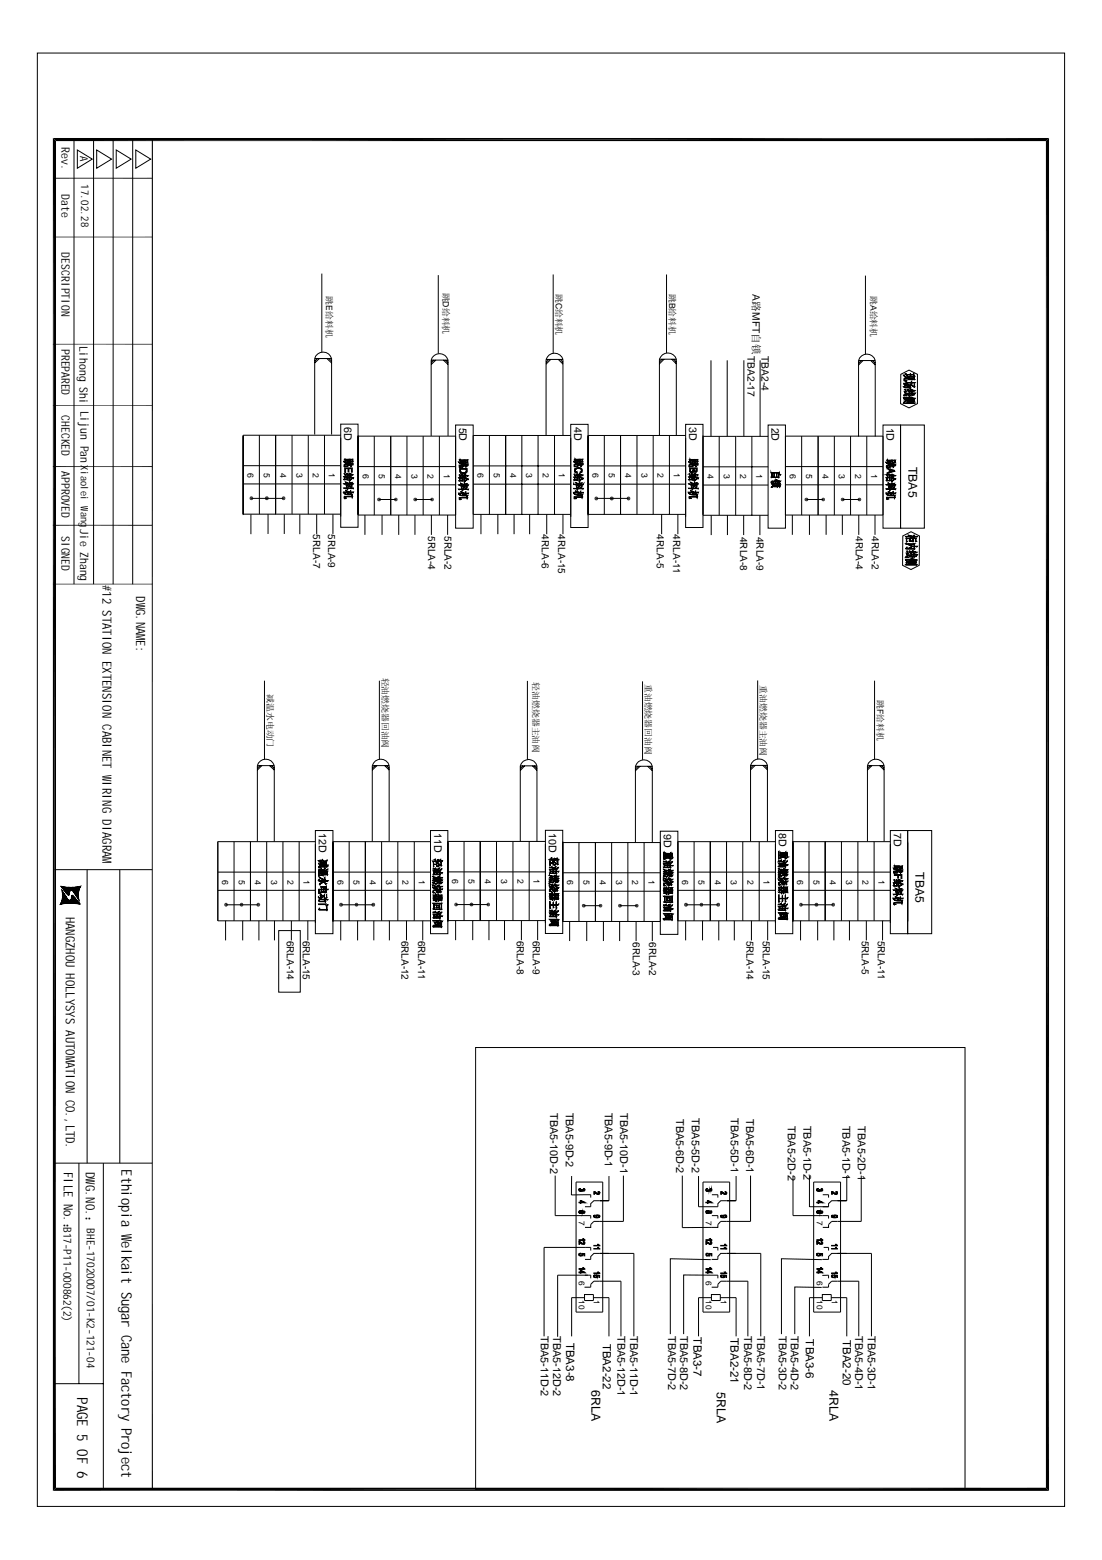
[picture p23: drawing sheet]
<svg xmlns="http://www.w3.org/2000/svg" width="210mm" height="297mm" viewBox="0 0 210 297" stroke-linecap="round" stroke-linejoin="round" font-family="sans-serif">
<defs><g id="words">
<g font-size="2.8">
<text x="23.2" y="222.7" transform="rotate(90 23.2 222.7)">Ethiopia Welkait Sugar Cane Factory Project</text>
<text x="14.7" y="266" transform="rotate(90 14.7 266)">PAGE 5 OF 6</text>
</g>
<g font-size="2.4">
<text x="19.5" y="111.4" transform="rotate(90 19.5 111.4)">#12 STATION EXTENSION CABINET WIRING DIAGRAM</text>
<text x="25.9" y="113.6" transform="rotate(90 25.9 113.6)">DW.NAME:</text>
<text x="25.9" y="116" transform="rotate(90 25.9 116)">G</text>
<text x="12.5" y="174.6" transform="rotate(90 12.5 174.6)">HANGZHOU HOLLYSYS AUTOMATION CO.,LTD.</text>
<text x="12.1" y="223.2" transform="rotate(90 12.1 223.2)">FILE No.：</text>
<text x="16.3" y="223.2" transform="rotate(90 16.3 223.2)">DW.NO.：</text>
<text x="16.3" y="225.6" transform="rotate(90 16.3 225.6)">G</text>
<text x="112.7" y="264.7" transform="rotate(90 112.7 264.7)">6RLA</text>
<text x="136.5" y="265" transform="rotate(90 136.5 265)">5RLA</text>
<text x="158" y="264.7" transform="rotate(90 158 264.7)">4RLA</text>
</g>
<g font-size="2.3">
<text x="173" y="88.9" transform="rotate(90 173 88.9)">TBA5</text>
<text x="174.4" y="166.1" transform="rotate(90 174.4 166.1)">TBA5</text>
</g>
<g font-size="2.2">
<text x="11.7" y="28.1" transform="rotate(90 11.7 28.1)">Rev.</text>
<text x="11.7" y="37" transform="rotate(90 11.7 37)">Date</text>
<text x="11.7" y="48.1" transform="rotate(90 11.7 48.1)">DESCRIPTION</text>
<text x="15.1" y="65.9" transform="rotate(90 15.1 65.9)">Lihong Shi</text>
<text x="11.7" y="66.4" transform="rotate(90 11.7 66.4)">PREPARED</text>
<text x="11.7" y="79.1" transform="rotate(90 11.7 79.1)">CHECKED</text>
<text x="15.3" y="78.2" transform="rotate(90 15.3 78.2)">Lijun Pan</text>
<text x="11.7" y="89.7" transform="rotate(90 11.7 89.7)">APPROVED</text>
<text x="15.2" y="100.7" transform="rotate(90 15.2 100.7)">Jie Zhang</text>
<text x="11.7" y="102" transform="rotate(90 11.7 102)">SIGNED</text>
<text x="107.8" y="255.7" transform="rotate(90 107.8 255.7)">TBA3-8</text>
<text x="114.9" y="255.8" transform="rotate(90 114.9 255.8)">TBA2-22</text>
<text x="132.1" y="254.7" transform="rotate(90 132.1 254.7)">TBA3-7</text>
<text x="139.1" y="254.8" transform="rotate(90 139.1 254.8)">TBA2-21</text>
<text x="153.5" y="255" transform="rotate(90 153.5 255)">TBA3-6</text>
<text x="160.5" y="255.2" transform="rotate(90 160.5 255.2)">TBA2-20</text>
</g>
<g font-size="2.1">
<text x="104.8" y="212" transform="rotate(90 104.8 212)">TBA5-10D-2</text>
<text x="107.8" y="211.9" transform="rotate(90 107.8 211.9)">TBA5-9D-2</text>
<text x="115.2" y="211.9" transform="rotate(90 115.2 211.9)">TBA5-9D-1</text>
<text x="118.1" y="212" transform="rotate(90 118.1 212)">TBA5-10D-1</text>
<text x="128.8" y="213.1" transform="rotate(90 128.8 213.1)">TBA5-6D-2</text>
<text x="131.8" y="213" transform="rotate(90 131.8 213)">TBA5-5D-2</text>
<text x="139.2" y="213" transform="rotate(90 139.2 213)">TBA5-5D-1</text>
<text x="142.2" y="213.1" transform="rotate(90 142.2 213.1)">TBA5-6D-1</text>
<text x="150.1" y="214.5" transform="rotate(90 150.1 214.5)">TBA5-2D-2</text>
<text x="153.1" y="214.4" transform="rotate(90 153.1 214.4)">TBA5-1D-2</text>
<text x="160.5" y="214.4" transform="rotate(90 160.5 214.4)">TBA5-1D-1</text>
<text x="163.4" y="214.5" transform="rotate(90 163.4 214.5)">TBA5-2D-1</text>
<text x="12.1" y="233.6" transform="rotate(90 12.1 233.6)">B17-P11-000862(2)</text>
<text x="16.6" y="233.9" transform="rotate(90 16.6 233.9)">BHE-17020007/01-K2-121-04</text>
<text x="103" y="254.4" transform="rotate(90 103 254.4)">TBA5-11D-2</text>
<text x="105.4" y="254.4" transform="rotate(90 105.4 254.4)">TBA5-12D-2</text>
<text x="117.6" y="254.4" transform="rotate(90 117.6 254.4)">TBA5-12D-1</text>
<text x="120" y="254.4" transform="rotate(90 120 254.4)">TBA5-11D-1</text>
<text x="127.3" y="254.4" transform="rotate(90 127.3 254.4)">TBA5-7D-2</text>
<text x="129.5" y="254.4" transform="rotate(90 129.5 254.4)">TBA5-8D-2</text>
<text x="141.8" y="254.4" transform="rotate(90 141.8 254.4)">TBA5-8D-2</text>
<text x="144.2" y="254.4" transform="rotate(90 144.2 254.4)">TBA5-7D-1</text>
<text x="148.3" y="254.4" transform="rotate(90 148.3 254.4)">TBA5-3D-2</text>
<text x="150.7" y="254.4" transform="rotate(90 150.7 254.4)">TBA5-4D-2</text>
<text x="162.9" y="254.4" transform="rotate(90 162.9 254.4)">TBA5-4D-1</text>
<text x="165.3" y="254.4" transform="rotate(90 165.3 254.4)">TBA5-3D-1</text>
</g>
<g font-size="2">
<text x="15.3" y="29.7" transform="rotate(90 15.3 29.7)">A</text>
<text x="15.5" y="35.1" transform="rotate(90 15.5 35.1)">17.02.28</text>
<text x="65.6" y="81.3" transform="rotate(90 65.6 81.3)">6D</text>
<text x="87.5" y="81.4" transform="rotate(90 87.5 81.4)">5D</text>
<text x="109.4" y="81.3" transform="rotate(90 109.4 81.3)">4D</text>
<text x="131.3" y="81.3" transform="rotate(90 131.3 81.3)">3D</text>
<text x="147" y="81.4" transform="rotate(90 147 81.4)">2D</text>
<text x="168.9" y="81.4" transform="rotate(90 168.9 81.4)">1D</text>
<text x="60.7" y="158.7" transform="rotate(90 60.7 158.7)">12D</text>
<text x="82.7" y="158.7" transform="rotate(90 82.7 158.7)">11D</text>
<text x="104.6" y="158.6" transform="rotate(90 104.6 158.6)">10D</text>
<text x="126.4" y="158.8" transform="rotate(90 126.4 158.8)">9D</text>
<text x="148.4" y="158.7" transform="rotate(90 148.4 158.7)">8D</text>
<text x="170.3" y="158.7" transform="rotate(90 170.3 158.7)">7D</text>
</g>
<g font-size="1.9">
<text x="143.3" y="56" transform="rotate(90 143.3 56)">A路MFT自锁</text>
<text x="142.4" y="67.8" transform="rotate(90 142.4 67.8)">TBA2-17</text>
<text x="145" y="67.8" transform="rotate(90 145 67.8)">TBA2-4</text>
<text x="15.4" y="88.6" transform="rotate(90 15.4 88.6)">Xiaolei W</text>
<text x="15.4" y="97.4" transform="rotate(90 15.4 97.4)">ang</text>
<text x="59.6" y="101.8" transform="rotate(90 59.6 101.8)">5RLA-7</text>
<text x="62.5" y="101.7" transform="rotate(90 62.5 101.7)">5RLA-9</text>
<text x="103.2" y="101.8" transform="rotate(90 103.2 101.8)">4RLA-6</text>
<text x="106.3" y="101.8" transform="rotate(90 106.3 101.8)">4RLA-15</text>
<text x="125.1" y="101.8" transform="rotate(90 125.1 101.8)">4RLA-5</text>
<text x="128.2" y="101.8" transform="rotate(90 128.2 101.8)">4RLA-11</text>
<text x="81.6" y="102.1" transform="rotate(90 81.6 102.1)">5RLA-4</text>
<text x="84.7" y="102.1" transform="rotate(90 84.7 102.1)">5RLA-2</text>
<text x="141" y="102.2" transform="rotate(90 141 102.2)">4RLA-8</text>
<text x="144.1" y="102.2" transform="rotate(90 144.1 102.2)">4RLA-9</text>
<text x="163" y="102.1" transform="rotate(90 163 102.1)">4RLA-4</text>
<text x="166.1" y="102.1" transform="rotate(90 166.1 102.1)">4RLA-2</text>
<text x="54.6" y="179.1" transform="rotate(90 54.6 179.1)">6RLA-14</text>
<text x="57.7" y="179.1" transform="rotate(90 57.7 179.1)">6RLA-15</text>
<text x="76.5" y="179.1" transform="rotate(90 76.5 179.1)">6RLA-12</text>
<text x="79.6" y="179.1" transform="rotate(90 79.6 179.1)">6RLA-11</text>
<text x="98.4" y="179.1" transform="rotate(90 98.4 179.1)">6RLA-8</text>
<text x="101.5" y="179.1" transform="rotate(90 101.5 179.1)">6RLA-9</text>
<text x="120.6" y="179.4" transform="rotate(90 120.6 179.4)">6RLA-3</text>
<text x="123.7" y="179.4" transform="rotate(90 123.7 179.4)">6RLA-2</text>
<text x="142.2" y="179.1" transform="rotate(90 142.2 179.1)">5RLA-14</text>
<text x="145.3" y="179.1" transform="rotate(90 145.3 179.1)">5RLA-15</text>
<text x="164.1" y="179.1" transform="rotate(90 164.1 179.1)">5RLA-5</text>
<text x="167.2" y="179.1" transform="rotate(90 167.2 179.1)">5RLA-11</text>
</g>
<g font-size="1.7">
<text x="62.1" y="56.4" transform="rotate(90 62.1 56.4)">跳E给料机</text>
<text x="84.3" y="55.7" transform="rotate(90 84.3 55.7)">跳D给料机</text>
<text x="105.9" y="55.9" transform="rotate(90 105.9 55.9)">跳C给料机</text>
<text x="127.5" y="55.9" transform="rotate(90 127.5 55.9)">跳B给料机</text>
<text x="165.8" y="56.4" transform="rotate(90 165.8 56.4)">跳A给料机</text>
<text x="47.2" y="90.1" transform="rotate(90 47.2 90.1)">6</text>
<text x="50.2" y="90.1" transform="rotate(90 50.2 90.1)">5</text>
<text x="53.4" y="90.1" transform="rotate(90 53.4 90.1)">4</text>
<text x="56.5" y="90.1" transform="rotate(90 56.5 90.1)">3</text>
<text x="59.6" y="90.1" transform="rotate(90 59.6 90.1)">2</text>
<text x="62.7" y="90.1" transform="rotate(90 62.7 90.1)">1</text>
<text x="69.1" y="90.2" transform="rotate(90 69.1 90.2)">6</text>
<text x="72.2" y="90.2" transform="rotate(90 72.2 90.2)">5</text>
<text x="75.3" y="90.2" transform="rotate(90 75.3 90.2)">4</text>
<text x="78.4" y="90.2" transform="rotate(90 78.4 90.2)">3</text>
<text x="81.4" y="90.2" transform="rotate(90 81.4 90.2)">2</text>
<text x="84.5" y="90.2" transform="rotate(90 84.5 90.2)">1</text>
<text x="91" y="90.1" transform="rotate(90 91 90.1)">6</text>
<text x="94.1" y="90.1" transform="rotate(90 94.1 90.1)">5</text>
<text x="97.2" y="90.1" transform="rotate(90 97.2 90.1)">4</text>
<text x="100.2" y="90.1" transform="rotate(90 100.2 90.1)">3</text>
<text x="103.4" y="90.1" transform="rotate(90 103.4 90.1)">2</text>
<text x="106.5" y="90.1" transform="rotate(90 106.5 90.1)">1</text>
<text x="112.9" y="90.1" transform="rotate(90 112.9 90.1)">6</text>
<text x="116" y="90.1" transform="rotate(90 116 90.1)">5</text>
<text x="119.1" y="90.1" transform="rotate(90 119.1 90.1)">4</text>
<text x="122.2" y="90.1" transform="rotate(90 122.2 90.1)">3</text>
<text x="125.3" y="90.1" transform="rotate(90 125.3 90.1)">2</text>
<text x="128.4" y="90.1" transform="rotate(90 128.4 90.1)">1</text>
<text x="134.7" y="90.3" transform="rotate(90 134.7 90.3)">4</text>
<text x="137.9" y="90.3" transform="rotate(90 137.9 90.3)">3</text>
<text x="141" y="90.3" transform="rotate(90 141 90.3)">2</text>
<text x="144.1" y="90.3" transform="rotate(90 144.1 90.3)">1</text>
<text x="150.5" y="90.2" transform="rotate(90 150.5 90.2)">6</text>
<text x="153.6" y="90.2" transform="rotate(90 153.6 90.2)">5</text>
<text x="156.7" y="90.2" transform="rotate(90 156.7 90.2)">4</text>
<text x="159.8" y="90.2" transform="rotate(90 159.8 90.2)">3</text>
<text x="162.9" y="90.2" transform="rotate(90 162.9 90.2)">2</text>
<text x="165.9" y="90.2" transform="rotate(90 165.9 90.2)">1</text>
<text x="72.8" y="129" transform="rotate(90 72.8 129)">轻油燃烧器回油阀</text>
<text x="101.5" y="129.9" transform="rotate(90 101.5 129.9)">轻油燃烧器主油阀</text>
<text x="122.9" y="130.2" transform="rotate(90 122.9 130.2)">重油燃烧器回油阀</text>
<text x="144.8" y="130.5" transform="rotate(90 144.8 130.5)">重油燃烧器主油阀</text>
<text x="50.9" y="132.2" transform="rotate(90 50.9 132.2)">减温水电动门</text>
<text x="167.1" y="133.3" transform="rotate(90 167.1 133.3)">跳F给料机</text>
<text x="42.3" y="167.5" transform="rotate(90 42.3 167.5)">6</text>
<text x="45.5" y="167.5" transform="rotate(90 45.5 167.5)">5</text>
<text x="48.6" y="167.5" transform="rotate(90 48.6 167.5)">4</text>
<text x="51.6" y="167.5" transform="rotate(90 51.6 167.5)">3</text>
<text x="54.7" y="167.5" transform="rotate(90 54.7 167.5)">2</text>
<text x="57.8" y="167.5" transform="rotate(90 57.8 167.5)">1</text>
<text x="64.3" y="167.5" transform="rotate(90 64.3 167.5)">6</text>
<text x="67.4" y="167.5" transform="rotate(90 67.4 167.5)">5</text>
<text x="70.4" y="167.5" transform="rotate(90 70.4 167.5)">4</text>
<text x="73.5" y="167.5" transform="rotate(90 73.5 167.5)">3</text>
<text x="76.7" y="167.5" transform="rotate(90 76.7 167.5)">2</text>
<text x="79.8" y="167.5" transform="rotate(90 79.8 167.5)">1</text>
<text x="86.1" y="167.5" transform="rotate(90 86.1 167.5)">6</text>
<text x="89.2" y="167.5" transform="rotate(90 89.2 167.5)">5</text>
<text x="92.4" y="167.5" transform="rotate(90 92.4 167.5)">4</text>
<text x="95.5" y="167.5" transform="rotate(90 95.5 167.5)">3</text>
<text x="98.6" y="167.5" transform="rotate(90 98.6 167.5)">2</text>
<text x="101.6" y="167.5" transform="rotate(90 101.6 167.5)">1</text>
<text x="108" y="167.6" transform="rotate(90 108 167.6)">6</text>
<text x="111.2" y="167.6" transform="rotate(90 111.2 167.6)">5</text>
<text x="114.3" y="167.6" transform="rotate(90 114.3 167.6)">4</text>
<text x="117.3" y="167.6" transform="rotate(90 117.3 167.6)">3</text>
<text x="120.4" y="167.6" transform="rotate(90 120.4 167.6)">2</text>
<text x="123.5" y="167.6" transform="rotate(90 123.5 167.6)">1</text>
<text x="130" y="167.5" transform="rotate(90 130 167.5)">6</text>
<text x="133.1" y="167.5" transform="rotate(90 133.1 167.5)">5</text>
<text x="136.1" y="167.5" transform="rotate(90 136.1 167.5)">4</text>
<text x="139.2" y="167.5" transform="rotate(90 139.2 167.5)">3</text>
<text x="142.4" y="167.5" transform="rotate(90 142.4 167.5)">2</text>
<text x="145.5" y="167.5" transform="rotate(90 145.5 167.5)">1</text>
<text x="151.8" y="167.5" transform="rotate(90 151.8 167.5)">6</text>
<text x="154.9" y="167.5" transform="rotate(90 154.9 167.5)">5</text>
<text x="158" y="167.5" transform="rotate(90 158 167.5)">4</text>
<text x="161.2" y="167.5" transform="rotate(90 161.2 167.5)">3</text>
<text x="164.3" y="167.5" transform="rotate(90 164.3 167.5)">2</text>
<text x="167.3" y="167.5" transform="rotate(90 167.3 167.5)">1</text>
</g>
<g font-size="1.6">
<text x="110.3" y="232.5" transform="rotate(90 110.3 232.5)">7</text>
<text x="134.5" y="232.5" transform="rotate(90 134.5 232.5)">7</text>
<text x="155.6" y="232.5" transform="rotate(90 155.6 232.5)">7</text>
<text x="110.3" y="243.9" transform="rotate(90 110.3 243.9)">6</text>
<text x="134.5" y="243.9" transform="rotate(90 134.5 243.9)">6</text>
<text x="155.6" y="243.9" transform="rotate(90 155.6 243.9)">6</text>
<text x="110.3" y="247.6" transform="rotate(90 110.3 247.6)">10</text>
<text x="113.1" y="247.6" transform="rotate(90 113.1 247.6)">1</text>
<text x="134.5" y="247.6" transform="rotate(90 134.5 247.6)">10</text>
<text x="137.3" y="247.6" transform="rotate(90 137.3 247.6)">1</text>
<text x="155.6" y="247.6" transform="rotate(90 155.6 247.6)">10</text>
<text x="158.4" y="247.6" transform="rotate(90 158.4 247.6)">1</text>
</g>
<text font-size=".8" x="13.7" y="170.6" transform="rotate(90 13.7 170.6)">auto</text>
<g font-size=".5">
<text x="13" y="168.9" transform="rotate(90 13 168.9)">hollilas</text>
<text x="14.6" y="168.9" transform="rotate(90 14.6 168.9)">pgqh</text>
</g>
<text font-size=".4" x="12.1" y="170.7" transform="rotate(90 12.1 170.7)">hollysys</text>
</g></defs>
<g fill="none" stroke="#000" stroke-width=".19">
<path d="M7.1 10.1h195.7v276.7h-195.7zM10.4 33.9h18.6M14.1 26.6v84.6M14.7 28.6l2.9 1.7-2.9 1.7zM17.8 26.6v84.6M18.4 28.6l2.9 1.7-2.9 1.7zM21.5 26.6v84.6M22.1 28.6l2.9 1.7-2.9 1.7zM25.3 26.6v84.6M25.9 28.6l2.8 1.7-2.8 1.7zM10.4 45.1h18.6M61.3 52.1v15"/>
<path d="M83.5 52.4v14.9M105.4 52.3v15M127 52.3v14.9M164.8 52.5v15M10.1 77.2h18.9M10.1 65.5h18.9M59.9 68.3a1.67 1.67 0 0 1 1.7-1.3 1.67 1.67 0 0 1 1.6 1.3M59.9 68.3v14.4M59.9 68.3h3.3M60.5 68.3l-.6 .5M60.8 68.3l-.9 .8M62.3 68.3l.9 .8"/>
<path d="M62.7 68.3l.5 .5M63.2 68.3v14.4M82.1 68.6a1.67 1.67 0 0 1 1.6-1.3 1.67 1.67 0 0 1 1.6 1.3M82.1 68.6v14.4M82.1 68.6h3.2M82.6 68.6l-.5 .5M83 68.6l-.9 .8M84.5 68.6l.8 .8M84.8 68.6l.5 .5M85.3 68.6v14.4M104 68.4a1.68 1.68 0 0 1 1.6-1.1 1.68 1.68 0 0 1 1.6 1.1M104 68.4v14.5"/>
<path d="M104 68.4h3.2M104.5 68.4l-.5 .6M104.9 68.4l-.9 .9M106.3 68.4l.9 .9M106.7 68.4l.5 .6M107.2 68.4v14.5M125.6 68.4a1.68 1.68 0 0 1 1.6-1.2 1.68 1.68 0 0 1 1.6 1.2M125.6 68.4v14.5M125.6 68.4h3.2M126.1 68.4l-.5 .5M126.5 68.4l-.9 .9M127.9 68.4l.9 .9"/>
<path d="M128.3 68.4l.5 .5M128.8 68.4v14.5M135.4 68.6v14.5M138.5 68.6v14.5M141.7 68.6v14.5M144.8 68.6v14.5M163.5 68.7a1.64 1.64 0 0 1 1.6-1.3 1.64 1.64 0 0 1 1.6 1.3M163.5 68.7v14.4M163.5 68.7h3.2M164 68.7l-.5 .5M164.4 68.7l-.9 .8M165.9 68.7l.8 .8"/>
<path d="M166.2 68.7l.5 .5M166.7 68.7v14.4M171.6 71.3l1.5-.8 1.7 .8v5.6l-1.7 .8-1.6-.8zM10.1 88.8h18.9M46.3 92.1h18.6M46.3 88.7h18.6M46.3 97.9h18.6M47.8 97.9v3.8M47.9 94.9h6.1M49.4 82.9v15M51.1 97.9v3.8M52.5 82.9v15z"/>
<path d="M52.5 82.9v15M54.1 97.9v3.8M55.6 82.9v15M57.1 97.9v3.8M58.7 82.9v15M60.3 97.9v3.8M61.8 82.9v15M63.4 97.9v3.8M64.9 80.8h3.3v19.6h-3.3zM64.9 82.9h-18.6v15.2M64.9 83.3v15.1M68.2 82.9v15.2h18.6v-15.1h-18.6"/>
<path d="M68.2 92.3h18.6M68.2 88.8h18.6M69.5 98.1v3.7M71.3 83v15.1M72.2 95.1h3.2M72.8 98.1v3.7M74.4 83v15.1M75.9 98.1v3.7M77.5 83v15.1M79 98.1v3.7M79.1 95.1h3.2M80.6 83v15.1"/>
<path d="M82.2 98.1v3.7M83.7 83v15.1M85.3 98.1v3.7M86.8 80.9h3.3v19.7h-3.3zM90.1 92.2h18.6M90.1 88.7h18.6M91.6 97.9v3.8M93.2 82.9v15M94.8 97.9v3.8M96.3 82.9v15zM96.3 82.9v15M97.9 97.9v3.8"/>
<path d="M99.4 82.9v15M100.9 97.9v3.8M102.5 82.9v15M104.1 97.9v3.8M105.6 82.9v15M107.2 97.9v3.8M108.7 80.8h3.3v19.6h-3.3zM108.7 82.9h-18.6v15h18.6M108.7 83.4v15M112 92.2h18.6M112 88.7h18.6M112 97.9h18.6"/>
<path d="M113.6 94.9h6.1M115.1 82.9v15M118.2 82.9v15zM118.2 82.9v15M121.3 82.9v15M124.4 82.9v15M126 97.9v3.8M127.5 82.9v15M129.1 97.9v3.8M130.6 80.8h3.3v19.6h-3.3zM130.6 82.9h-18.6v15.2M130.6 83.4v15"/>
<path d="M133.9 82.9v15.2h12.4M133.9 92.4h12.4M133.9 83.1h12.4M133.9 88.9h12.4M135.5 98.1v3.8M137 83.1v15M138.6 98.1v3.8M140.1 83.1v15M141.6 98.1v3.8M143.2 83.1v15M144.7 98.1v3.8M146.3 80.9h3.3v19.7h-3.3z"/>
<path d="M149.6 83h18.6v15.1h-18.6zM149.6 92.3h18.6M149.6 88.8h18.6M150.9 98.1v3.7M152.7 83v15.1M153.6 95.1h3.2M154.2 98.1v3.7M155.8 83v15.1M157.4 98.1v3.7M158.9 83v15.1M160.4 98.1v3.7M160.5 95.1h3.2"/>
<path d="M162 83v15.1M163.6 98.1v3.7M165.1 83v15.1M166.7 98.1v3.7M168.2 80.9h3.3v19.7h-3.3zM171.5 80.9h4.6v19.7h-4.6zM10.1 100h18.9M10.1 111.2h18.9M172 102.1l1.5-.9 1.6 .9v5.5l-1.6 .8-1.6-.8zM50.4 129.6v15M72.3 129.6v15M100.5 129.7v14.9"/>
<path d="M122.4 129.7v15M144.3 129.6v15M166.6 129.6v15M49 145.8a1.67 1.67 0 0 1 1.6-1.2 1.67 1.67 0 0 1 1.6 1.2M49 145.8h3.2M49 145.8v14.4M49.5 145.8l-.5 .5M49.9 145.8l-.9 .8M51.4 145.8l.8 .8M51.7 145.8l.5 .5M52.2 145.8v14.4M60.1 158.1h3.3v19.7h-3.3z"/>
<path d="M70.9 145.8a1.67 1.67 0 0 1 1.6-1.2 1.67 1.67 0 0 1 1.6 1.2M70.9 145.8h3.2M70.9 145.8v14.4M71.5 145.8l-.6 .5M71.8 145.8l-.9 .8M73.3 145.8l.8 .8M73.6 145.8l.5 .5M74.1 145.8v14.4M82 158.1h3.3v19.7h-3.3zM99.1 145.8a1.64 1.64 0 0 1 1.6-1.2 1.64 1.64 0 0 1 1.6 1.2M99.1 145.8v14.5M99.1 145.8h3.2"/>
<path d="M99.6 145.8l-.5 .6M99.9 145.8l-.8 .9M101.4 145.8l.9 .9M101.8 145.8l.5 .6M102.3 145.8v14.5M103.9 158.1h3.3v19.6h-3.3zM121 145.9a1.67 1.67 0 0 1 1.6-1.2 1.67 1.67 0 0 1 1.6 1.2M121 145.9v14.4M121 145.9h3.2M121.6 145.9l-.6 .5M121.9 145.9l-.9 .9M123.4 145.9l.8 .9"/>
<path d="M123.7 145.9l.5 .5M124.2 145.9v14.4M125.8 158.3h3.3v19.6h-3.3zM143 145.7a1.67 1.67 0 0 1 1.6-1.2 1.67 1.67 0 0 1 1.6 1.2M143 145.7h3.2M143 145.7v14.5M143.5 145.7l-.5 .5M143.8 145.7l-.8 .9M145.3 145.7l.9 .9M145.7 145.7l.5 .5M146.2 145.7v14.5M147.7 158.1h3.3v19.7h-3.3z"/>
<path d="M165.2 145.8a1.64 1.64 0 0 1 1.6-1.2 1.64 1.64 0 0 1 1.6 1.2M165.2 145.8v14.4M165.2 145.8h3.2M165.7 145.8l-.5 .5M166.1 145.8l-.9 .8M167.6 145.8l.8 .8M167.9 145.8l.5 .5M168.4 145.8v14.4M169.6 158.1h3.3v19.7h-3.3zM172.9 158.1h4.6v19.7h-4.6zM10.4 165.6h18.6M11.4 172.2v.1"/>
<path d="M11.4 172.1l.2 .1M11.4 172.2h.1M11.5 172.1l.1 .1M11.5 168.7l1.8 1.7M11.5 172l.2 .2M11.6 171.9l.3 .3M11.6 171.9l.2 .3M11.6 171.8l.3 .4M11.6 168.7l1.7 1.6M11.7 169.3l.1 .1M11.7 171.6l.6 .5M11.7 171.6l.5 .5"/>
<path d="M11.7 168.9l1.5 1.6M11.7 168.7l1.6 1.6M11.7 169.4l.3 .3M11.7 171.4l.7 .7M11.7 171.5l.6 .6M11.8 169.6l.3 .4M11.8 169.7l.5 .6M11.8 171.3l.8 .8M11.8 171.4l.7 .7M11.8 169.8l.7 .7M11.8 170l.9 .8M11.8 171l1 1"/>
<path d="M11.8 171.1l.9 .9M11.8 171.2l.9 .9M11.9 168.8l1.4 1.4M11.9 170l1 1.1M11.9 170.2l1.8 1.8M11.9 170.3l1.7 1.7M11.9 170.3l1.6 1.7M11.9 170.4l1.6 1.6M11.9 170.5l1.5 1.5M11.9 170.6l1.4 1.4M11.9 170.7l1.3 1.3M11.9 170.8l1.2 1.2"/>
<path d="M11.9 170.9l1.1 1.1M11.9 171l1 1M12 168.8l1.3 1.3M12.1 168.8l1.2 1.2M12.1 169.5l1 1M12.1 172.1l-.5-.4 .4 .5M12.2 168.8l1.1 1.2M12.3 168.9l1 1M12.4 168.9l.9 .9M12.5 168.9l.9 .8M12.5 170l.5 .5M12.6 168.9l.8 .8"/>
<path d="M12.7 168.9l.8 .7M12.8 168.9l.7 .7M12.9 168.9l.7 .7M13 168.9l.7 .7M13.1 168.9l1.9 1.9M13.1 171.4l.7 .6M13.2 168.9l1.8 1.8M13.3 171.4l.6 .6M13.3 168.9l1.7 1.7M13.3 171.4l.7 .6M13.4 171.3l.7 .8M13.4 168.9l1.6 1.6"/>
<path d="M13.4 171.3l.8 .8M13.5 171.2l.8 .9M13.5 168.9l1.5 1.5M13.5 171.1l.9 1M13.5 170.8l1.4 1.4M13.5 170.9l1.2 1.2M13.5 171l1.1 1.1M13.5 171.1l1 1M13.5 168.9l1.5 1.4M13.6 170.5l1.7 1.7M13.6 170.6l1.6 1.6M13.6 170.7l1.5 1.5"/>
<path d="M13.6 170.8l1.4 1.4M13.6 170.5l1.7 1.6M13.6 168.9l1.4 1.4M13.7 170.4l1.1 1.2M13.7 168.9l1.3 1.3M13.8 170.4l.6 .7M13.8 168.9l1.2 1.2M13.9 168.9l1.1 1.1M14 168.9l1 1M14 169.9l1 1M14.1 168.9l.9 .9-.8-.9M14.2 170.2l.8 .8"/>
<path d="M14.2 168.9l.9 .8M14.3 168.9l.8 .7M14.4 170.5l.6 .6M14.4 168.9l.7 .6M14.5 168.9l.6 .6M14.6 168.9l.6 .5M14.6 170.7l.5 .6M14.6 168.8l.6 .6M14.7 168.8l.5 .5M14.7 171l.4 .4M14.8 168.8l.4 .4M14.9 168.8l.3 .3"/>
<path d="M14.9 171.3l.3 .2M14.9 168.8l.4 .2-.3-.2M15.1 168.7l.2 .2M15.1 171.6h.1M15.2 168.7l.2 .2M15.3 168.7l.1 .2M15.3 168.7l.1 .1M15.4 168.7h.1M15.5 168.6h.1M16.6 165.6v55.9M22.8 165.6v55.9M41.5 169.5h18.6"/>
<path d="M41.5 166.1h18.6M43 175.3v3.8M43.1 172.3h6.1M44.6 160.3v15M46.2 175.3v3.8M47.7 160.3v15zM47.7 160.3v15M49.3 175.3v3.8M50.8 160.3v15M52.3 175.3v3.8M53.1 177.2h4.1v11.7h-4.1zM53.9 160.3v15"/>
<path d="M55.5 175.3v3.8M57 160.3v15M58.6 175.3v3.8M60.1 160.3h-18.6v15h18.6M60.1 160.7v15.1M63.4 160.3v15zM63.4 169.5h18.6M63.4 166.1h18.6M63.4 175.3h18.6M64.9 175.3v3.8M65 172.3h6.1M66.5 160.3v15"/>
<path d="M68.1 175.3v3.8M69.6 160.3v15zM69.6 160.3v15M71.2 175.3v3.8M72.7 160.3v15M74.2 175.3v3.8M75.8 160.3v15M77.4 175.3v3.8M78.9 160.3v15M80.5 175.3v3.8M82 160.3h-18.6v15.2M82 160.7v15.1"/>
<path d="M85.3 160.5v15zM85.3 169.5h18.6M85.3 166h18.6M85.3 175.3h18.6M86.8 175.3v3.7M86.9 172.2h6.1M88.4 160.2v15.1M90 175.3v3.7M91.5 160.2v15.1zM91.5 160.2v15.1M93.1 175.3v3.7M94.6 160.2v15.1"/>
<path d="M96.1 175.3v3.7M97.7 160.2v15.1M99.3 175.3v3.7M100.8 160.2v15.1M102.4 175.3v3.7M103.9 160.2h-18.6v15.3M103.9 160.7v15.1M107.2 160.2v15.3h18.6v-15.1h-18.6M107.2 169.7h18.6M107.2 166.2h18.6M108.5 175.5v3.7M110.3 160.4v15.1"/>
<path d="M111.2 172.5h3.2M111.8 175.5v3.7M113.4 160.4v15.1M114.9 175.5v3.7M116.5 160.4v15.1M118 175.5v3.7M118.1 172.5h3.2M119.6 160.4v15.1M121.2 175.5v3.7M122.7 160.4v15.1M124.2 175.5v3.7M129.1 169.5h18.6"/>
<path d="M129.1 166.1h18.6M130.6 175.3v3.8M130.7 172.3h6.1M132.2 160.3v15M133.8 175.3v3.8M135.3 160.3v15zM135.3 160.3v15M136.9 175.3v3.8M138.4 160.3v15M139.9 175.3v3.8M141.5 160.3v15M143.1 175.3v3.8"/>
<path d="M144.6 160.3v15M146.2 175.3v3.8M147.7 160.3h-18.6v15h18.6M147.7 160.7v15.1M151 169.5h18.6M151 166.1h18.6M151 175.3h18.6M152.5 175.3v3.8M152.6 172.3h6.1M154.1 160.3v15M155.7 175.3v3.8M157.2 160.3v15z"/>
<path d="M157.2 160.3v15M158.8 175.3v3.8M160.3 160.3v15M161.8 175.3v3.8M163.4 160.3v15M165 175.3v3.8M166.5 160.3v15M168.1 175.3v3.8M169.6 160.3h-18.6v15.2M169.6 160.7v15.1M172.9 160.5v15zM172.9 160.3v15"/>
<path d="M90.6 199.5h93.2v84.1h-93.2zM10.4 221.5h18.6M15 221.5v42M19.7 221.5v62.1M105.7 223.8v7.7h6.8v.5M108.9 223.9l-.1 3.6h3.7v.5M109.7 225.1h5.1zM109.7 225.1v24.7zM112.5 238.1v-.6h-8.9v17M114.3 228.6h-1.2l-.6 .6v.6h-1.1M114.3 238.7h-1.2l-.6 .6v.5h-1.1M114.8 225.1v24.7z"/>
<path d="M116 238.7h-1.7h6.4v15.8M116 223.9v4.7h-1.7h1.7M118.7 223.8v8.8h-5.6l-.6 .6v.5h-1.1M130 223.8v10l6.7-.1v-.5l.6-.6h5.7v-8.8M133.1 223.9v5.9h3.6v-.6l.6-.6h1.1M133.9 225.1h5.1zM133.9 225.1v24.7zM135.4 239.8l-7.7-.1v14.3M135.6 227.5h1.1v.5M135.6 231.5h1.1v.5M135.8 237.5h.9v.6M138.4 238.7h-1.1l-.6 .6v.5h-1.1"/>
<path d="M139 225.1v24.7zM140.1 238.7h-1.7h6.5v15.8M140.2 223.9v4.7h-1.8h1.7M151 223.8v7.7h6.8v.5M154.2 223.9v5.9h3.6v-.6l.6-.6h1.1M155 225.1h5.1zM155 225.1v24.7zM156.5 239.8l-7.7-.1v14.3M156.7 227.5h1.1v.5M156.9 237.5h.9v.6M159.5 238.7h-1.1l-.6 .6v.5h-1.2M160.1 225.1v24.7z"/>
<path d="M161.2 238.7h-1.7h6.5v15.8M161.3 223.9v4.7h-1.8h1.7M164 223.8v8.8h-5.6l-.6 .6v.5h-1.1M109.7 249.8h5.1zM111.3 246.5h1.7v1.1h-1.7zM111.3 245.1h1.2v-.6l.6-.5h5.2v10.5M111.3 247.1h-2.4v7.4M112.5 243.4v-.6h-6.3v11.7M113 247.1h3v7.4M133.9 249.8h5.1zM135.5 246.5h1.7v1.1h-1.7zM135.5 247.1h-2.4v7.4"/>
<path d="M135.6 245.1h1.1v-.6l.6-.5h5.2v10.5M136.7 243.4v-.6h-6.5v11.2M137.2 247.1h3v7.4M155 249.8h5.1zM156.5 245.1h-5.1v8.9M156.6 246.5h1.7v1.1h-1.7zM156.6 245.1h1.2v-.6l.6-.5h5.2v10.5M156.6 247.1h-2.4v7.4M156.6 242.9l1.2-.1v.6M158.3 247.1h3v7.4M10.4 263.5h9.3"/>
</g>
<g fill="#000" stroke="#000" stroke-width=".19">
<path d="M172.3 76.5v.2z" fill-rule="evenodd"/>
<path d="M172.3 73.5v.2z" fill-rule="evenodd"/>
<path d="M172.4 75h.2l-.3 .3z" fill-rule="evenodd"/>
<path d="M172.3 74.2l.2-.1 .1 .6z" fill-rule="evenodd"/>
<path d="M172.2 76.4l.5-.2-.2 .2z" fill-rule="evenodd"/>
<path d="M172.3 72.2v.1l.5 .1-.5 .1z" fill-rule="evenodd"/>
<path d="M172.2 75.2l.6 .2h-.7z" fill-rule="evenodd"/>
<path d="M172.7 71.4l.1 .3z" fill-rule="evenodd"/>
<path d="M172.8 72.9l.2 .3z" fill-rule="evenodd"/>
<path d="M173 74.2l.1 .4z" fill-rule="evenodd"/>
<path d="M172.2 72.1l.9-.1-.1 .2-.7-.1v.4z" fill-rule="evenodd"/>
<path d="M172.2 74.5l1 .7-.2 .1-.4-.2z" fill-rule="evenodd"/>
<path d="M172.8 74.9h.4z" fill-rule="evenodd"/>
<path d="M172.4 71.2l.2-.1 .1 .2 .7 .1h-.7v.1z" fill-rule="evenodd"/>
<path d="M172.5 73l.9 .3v.3v-.2h-.4z" fill-rule="evenodd"/>
<path d="M172.1 73l.8 .5 .5 .1v-.3v.4l-.9-.3z" fill-rule="evenodd"/>
<path d="M172.1 73.6l.2-.1 .1 .2 .9 .1 .1 .1-1.1-.1z" fill-rule="evenodd"/>
<path d="M173.4 71.3l.6 .1z" fill-rule="evenodd"/>
<path d="M173.2 74.5l.2 .7 .1 .1-.2 .1z" fill-rule="evenodd"/>
<path d="M173.4 71.2l.1 .3-.1 .2z" fill-rule="evenodd"/>
<path d="M173.4 73.2v.6l.1 .1h-.1z" fill-rule="evenodd"/>
<path d="M172.4 72.7l.2-.1 .2 .2 .8 .1-.8 .1z" fill-rule="evenodd"/>
<path d="M173.1 75.6l.5 .2z" fill-rule="evenodd"/>
<path d="M173.3 74.9h.4z" fill-rule="evenodd"/>
<path d="M173.7 72.6v.5l-.1 .1z" fill-rule="evenodd"/>
<path d="M172.1 71.4l.6 .5 1.2 .1-.2 .1-1-.1z" fill-rule="evenodd"/>
<path d="M173.6 74.7l.1-.1v.6l.2 .1-.2 .1z" fill-rule="evenodd"/>
<path d="M172.1 75.8l.7 .3h1.1l-.1 .2-1.2-.1z" fill-rule="evenodd"/>
<path d="M172.8 74.2l.2-.1 .4 .3h.1v-.2l.1 .3h.3l-.1 .2-.8-.5-.1 .3z" fill-rule="evenodd"/>
<path d="M172.7 76.5h1.3l-.1 .2z" fill-rule="evenodd"/>
<path d="M172.8 76.3h1.2l.1 .1z" fill-rule="evenodd"/>
<path d="M172.8 71.7h1.3v.5v-.4z" fill-rule="evenodd"/>
<path d="M173.3 73.2l.1-.1 .8 .6-.8-.5v.7z" fill-rule="evenodd"/>
<path d="M172.8 76h1.4l-.1 .4-.1-.3z" fill-rule="evenodd"/>
<path d="M174 71.2l.1-.1v.4l.1 .1-.2 .1z" fill-rule="evenodd"/>
<path d="M174.1 76.1l.1 .3h-.1z" fill-rule="evenodd"/>
<path d="M173.9 75.2l.3-.2-.1 .2z" fill-rule="evenodd"/>
<path d="M172.9 72.2h1.2l.1-.5v.5h.1z" fill-rule="evenodd"/>
<path d="M174.1 73.2l.1-.1 .1 .5-.1 .1z" fill-rule="evenodd"/>
<path d="M173.7 72.8h.6l-.1 .2z" fill-rule="evenodd"/>
<path d="M173.4 74.2l.9 .2-.1 .1-.7-.3v.2z" fill-rule="evenodd"/>
<path d="M172.3 76.6v.1h2l-.1 .2-2-.1-.1-.1z" fill-rule="evenodd"/>
<path d="M172.1 75.7h1.6l.6 .1-.1 .2-.5-.2z" fill-rule="evenodd"/>
<path d="M173.7 74.8h.7l-.2 .2z" fill-rule="evenodd"/>
<path d="M65.4 90.7h.3l-.1 .6v-.5z" fill-rule="evenodd"/>
<path d="M65.5 90.2h.2l.1 .5z" fill-rule="evenodd"/>
<path d="M65.8 87.7l.1 .3z" fill-rule="evenodd"/>
<path d="M65.5 88.5l.2 .3h.3h-.4z" fill-rule="evenodd"/>
<path d="M65.5 94.6l.2-.1v.3l.3 .1h-.4z" fill-rule="evenodd"/>
<path d="M65.4 92.9l.7 .1z" fill-rule="evenodd"/>
<path d="M65.7 90.7h.4v.6v-.5h-.4v.5l-.2 .1-.1-.1h.2z" fill-rule="evenodd"/>
<path d="M66.1 90.2l.1 .5z" fill-rule="evenodd"/>
<path d="M65.7 90.8v.5h.4l.1-.6 .1 .6h-.6z" fill-rule="evenodd"/>
<path d="M66 92.3l.3 .9-.2 .1z" fill-rule="evenodd"/>
<path d="M66 88l.2-.1 .1 .3z" fill-rule="evenodd"/>
<path d="M66 88.8l.3-.3-.1 .3z" fill-rule="evenodd"/>
<path d="M66.3 87.7l.1 .2-.1 .1z" fill-rule="evenodd"/>
<path d="M65.8 91.8l.5 .2v.1z" fill-rule="evenodd"/>
<path d="M66.1 92.4l.3-.2-.1 .2z" fill-rule="evenodd"/>
<path d="M65.6 87.4h.9l-.1 .2-.6-.1-.1 .2z" fill-rule="evenodd"/>
<path d="M65.4 93.7h1l.1 .1h-1z" fill-rule="evenodd"/>
<path d="M66.2 94l.3-.2-.1 .2z" fill-rule="evenodd"/>
<path d="M65.4 92.1l1-.1 .1 .2z" fill-rule="evenodd"/>
<path d="M66.2 92.7l.3-.2-.1 .2z" fill-rule="evenodd"/>
<path d="M66 90.2h.1l.5 .3-.5-.3v.3z" fill-rule="evenodd"/>
<path d="M66.4 90.8l.2 .5h-.1z" fill-rule="evenodd"/>
<path d="M65.8 87.5v.2h.8v.1l-.3-.1v.3v-.3h-.5v.2z" fill-rule="evenodd"/>
<path d="M66.5 87.4h.2l-.1 .3z" fill-rule="evenodd"/>
<path d="M66.5 91.8l.2 .6-.2 .1z" fill-rule="evenodd"/>
<path d="M65.8 93.4l1 .3v.1h-.3z" fill-rule="evenodd"/>
<path d="M66.5 88.1l.4-.1-.2 .2z" fill-rule="evenodd"/>
<path d="M66.6 90.2v.3l.3 .1-.1 .1-.2-.1z" fill-rule="evenodd"/>
<path d="M66.8 93.4v.5h.1l-.1 .2z" fill-rule="evenodd"/>
<path d="M66.6 88.5l.4 .2-.2 .1z" fill-rule="evenodd"/>
<path d="M66.7 92.7l.4-.1-.2 .2z" fill-rule="evenodd"/>
<path d="M65.7 89.1h1.4v.8h-.2v-.7h-.4v.7h-.2v-.7h-.5v.7h-.1z" fill-rule="evenodd"/>
<path d="M66.7 91.9l.4-.1-.2 .2z" fill-rule="evenodd"/>
<path d="M66.7 92.2l.4 .2h-.1z" fill-rule="evenodd"/>
<path d="M65.4 93.8l.6 .3h1.1v.4v-.3h-1.1z" fill-rule="evenodd"/>
<path d="M66.7 87.4h.4v.4v-.3h-.4l-.1 .4z" fill-rule="evenodd"/>
<path d="M66.4 90.6l.7 .3v.1z" fill-rule="evenodd"/>
<path d="M67.1 94.2v.5z" fill-rule="evenodd"/>
<path d="M65.7 94.5h1.4l.1-.4-.1 .6h-1.4z" fill-rule="evenodd"/>
<path d="M66.7 87.5v.3h.4l.1-.4-.1 .6-.4-.1z" fill-rule="evenodd"/>
<path d="M67.2 87.5l.1 .4-.2 .1z" fill-rule="evenodd"/>
<path d="M65.4 87.8l.5 .4h1.4l-.1 .1h-1.3z" fill-rule="evenodd"/>
<path d="M65.6 88.5l1.7-.1-.1 .1h-.8l-.1 .1v-.1l-.7 .1z" fill-rule="evenodd"/>
<path d="M66.5 90.2l.8 .2-.1 .1-.6-.3v.3z" fill-rule="evenodd"/>
<path d="M66.6 92.1h.7l-.1 .1z" fill-rule="evenodd"/>
<path d="M66.1 92.9h1.2v.2z" fill-rule="evenodd"/>
<path d="M66.5 91.4l.9-.4-.1 .1-.5 .2-.2 .3z" fill-rule="evenodd"/>
<path d="M66.8 93.7h.6l-.1 .1h-.5z" fill-rule="evenodd"/>
<path d="M87.3 91h.2v.5v-.5z" fill-rule="evenodd"/>
<path d="M87.5 90.4h.1l.2 .5z" fill-rule="evenodd"/>
<path d="M87.7 87.9l.1 .2z" fill-rule="evenodd"/>
<path d="M87.5 88.6v.3h.4l-.4 .1z" fill-rule="evenodd"/>
<path d="M87.5 94.7l.1 .3 .3 .1h-.4z" fill-rule="evenodd"/>
<path d="M87.3 93.1l.7 .1h-.6z" fill-rule="evenodd"/>
<path d="M87.5 91h.6v.5v-.5h-.5l-.1 .6h-.1l.1-.1z" fill-rule="evenodd"/>
<path d="M88 90.5l.1 .4z" fill-rule="evenodd"/>
<path d="M87.6 91v.5h.5v-.5l.1 .6h-.7z" fill-rule="evenodd"/>
<path d="M87.8 92.6l.1-.1 .2 .8 .1 .1-.1 .1z" fill-rule="evenodd"/>
<path d="M87.9 88.1l.2-.1 .1 .3z" fill-rule="evenodd"/>
<path d="M87.9 88.9l.4-.2-.1 .2z" fill-rule="evenodd"/>
<path d="M88.2 87.9v.2z" fill-rule="evenodd"/>
<path d="M87.7 92l.5 .3z" fill-rule="evenodd"/>
<path d="M88 92.6l.3-.2-.1 .2z" fill-rule="evenodd"/>
<path d="M87.5 87.6h.8v.1h-.6v.2z" fill-rule="evenodd"/>
<path d="M87.3 93.9l1 .1h-.9z" fill-rule="evenodd"/>
<path d="M87.3 92.3l1-.1 .1 .2z" fill-rule="evenodd"/>
<path d="M88.1 94.2l.3-.2-.1 .2z" fill-rule="evenodd"/>
<path d="M87.8 90.4h.2l.5 .4-.5-.3v.2z" fill-rule="evenodd"/>
<path d="M88.1 92.9l.4-.1-.2 .2z" fill-rule="evenodd"/>
<path d="M88.3 91l.2 .5-.2 .1z" fill-rule="evenodd"/>
<path d="M87.7 87.7v.1h.9v.2l-.4-.1v.2v-.2h-.5v.1z" fill-rule="evenodd"/>
<path d="M88.4 87.6h.2v.2z" fill-rule="evenodd"/>
<path d="M88.4 92.1l.1 .4 .1 .1-.2 .1z" fill-rule="evenodd"/>
<path d="M87.7 93.6l1 .3v.1l-.3 .1z" fill-rule="evenodd"/>
<path d="M88.4 88.2l.4-.1-.2 .2z" fill-rule="evenodd"/>
<path d="M87.7 89.4l.1 .5 .8 .1 .2-.4v.4l-.2 .2-.8-.1z" fill-rule="evenodd"/>
<path d="M88.5 90.4v.3l.3 .1-.1 .2-.2-.2z" fill-rule="evenodd"/>
<path d="M88.6 93.7l.2 .5-.1 .1z" fill-rule="evenodd"/>
<path d="M88.5 88.7l.4 .1-.2 .2z" fill-rule="evenodd"/>
<path d="M87.5 89.2h1.5v.6l-.2 .2v-.6h-1.1v.6l-.2-.2z" fill-rule="evenodd"/>
<path d="M88.6 92.9l.4-.1-.2 .2z" fill-rule="evenodd"/>
<path d="M88.6 92.1h.4l-.2 .1z" fill-rule="evenodd"/>
<path d="M87.4 94.1l.7 .2h.9v.4v-.3h-1.2z" fill-rule="evenodd"/>
<path d="M88.6 87.6h.4v.4v-.3h-.4l-.1 .3z" fill-rule="evenodd"/>
<path d="M88.6 92.4l.4 .2-.1 .1z" fill-rule="evenodd"/>
<path d="M88.3 90.8l.8 .5z" fill-rule="evenodd"/>
<path d="M89 94.4l.1 .4-.1 .1z" fill-rule="evenodd"/>
<path d="M87.5 94.7h1.5v-.4h.1l-.1 .6h-1.5z" fill-rule="evenodd"/>
<path d="M88.6 87.7v.3h.4v-.4h.2l-.2 .5-.4-.1z" fill-rule="evenodd"/>
<path d="M89.1 87.7l.1 .3-.2 .1z" fill-rule="evenodd"/>
<path d="M87.3 88l.7 .3h1.2l-.1 .2-1.1-.1-.4-.1z" fill-rule="evenodd"/>
<path d="M87.5 88.6l1.7-.1-.1 .2-.8 .1-.8-.1z" fill-rule="evenodd"/>
<path d="M88.3 90.4l.9 .2-.1 .1-.6-.3v.4z" fill-rule="evenodd"/>
<path d="M88.4 91.7l.7-.5h.1l-.6 .4-.1 .2z" fill-rule="evenodd"/>
<path d="M88.5 92.3h.7v.1z" fill-rule="evenodd"/>
<path d="M88 93.1h1.2v.2z" fill-rule="evenodd"/>
<path d="M88.7 93.9h.5v.2z" fill-rule="evenodd"/>
<path d="M109.3 90.8h.1v.5v-.4z" fill-rule="evenodd"/>
<path d="M109.3 90.3l.2-.1 .1 .6z" fill-rule="evenodd"/>
<path d="M109.6 87.7l.1 .3z" fill-rule="evenodd"/>
<path d="M109.3 88.5l.2 .3h.3l-.4 .1z" fill-rule="evenodd"/>
<path d="M109.4 94.6l.1 .3h.3h-.5z" fill-rule="evenodd"/>
<path d="M109.3 93l.6 .1z" fill-rule="evenodd"/>
<path d="M109.5 89.3l.1-.1v.5l.3 .2v.2l-.4-.3z" fill-rule="evenodd"/>
<path d="M109.4 90.8h.5v.5v-.4h-.4v.5l-.2 .1v-.2h.1z" fill-rule="evenodd"/>
<path d="M109.9 90.3l.1 .4z" fill-rule="evenodd"/>
<path d="M109.5 90.9v.4h.4l.1-.5 .1 .6h-.6z" fill-rule="evenodd"/>
<path d="M109.8 92.4l.3 .8-.2 .2z" fill-rule="evenodd"/>
<path d="M109.8 88l.2-.1 .1 .3z" fill-rule="evenodd"/>
<path d="M109.9 88.8l.3-.3-.1 .3z" fill-rule="evenodd"/>
<path d="M109.6 91.8l.5 .3v.1z" fill-rule="evenodd"/>
<path d="M110.1 87.7l.1 .2-.1 .1z" fill-rule="evenodd"/>
<path d="M109.9 92.4l.3-.1-.1 .2z" fill-rule="evenodd"/>
<path d="M109.4 87.4h.8v.2l-.6-.1v.2z" fill-rule="evenodd"/>
<path d="M109.2 93.8h1v.1h-.9z" fill-rule="evenodd"/>
<path d="M110 94.1l.3-.2v.2z" fill-rule="evenodd"/>
<path d="M109.8 90.3l.1-.1 .5 .4-.5-.3v.3z" fill-rule="evenodd"/>
<path d="M109.3 92.1h.9l.2 .2h-1.1z" fill-rule="evenodd"/>
<path d="M110 92.8l.4-.1-.2 .1z" fill-rule="evenodd"/>
<path d="M110.2 90.9l.2 .4-.1 .1z" fill-rule="evenodd"/>
<path d="M109.6 87.5v.2h.8v.1l-.3-.1v.3v-.3l-.5 .1z" fill-rule="evenodd"/>
<path d="M110.4 87.4h.1l-.1 .3z" fill-rule="evenodd"/>
<path d="M110.3 91.9l.2 .5-.1 .2z" fill-rule="evenodd"/>
<path d="M109.6 93.5l1 .3a.29 .29 0 0 1-.5-.1z" fill-rule="evenodd"/>
<path d="M110.4 88h.3l-.3 .2z" fill-rule="evenodd"/>
<path d="M110.4 90.3v.3l.3 .1-.1 .1-.2-.2z" fill-rule="evenodd"/>
<path d="M110.6 93.5l.1 .5-.1 .1z" fill-rule="evenodd"/>
<path d="M110.7 89.6v.3l-.2 .1-.1-.1z" fill-rule="evenodd"/>
<path d="M110.4 88.5l.4 .2-.1 .1z" fill-rule="evenodd"/>
<path d="M110.5 92.8l.4-.1-.2 .2z" fill-rule="evenodd"/>
<path d="M109.3 93.9l.5 .3h1.1v.4v-.3h-1.1z" fill-rule="evenodd"/>
<path d="M110.5 87.4h.4v.4v-.3h-.4l-.1 .4z" fill-rule="evenodd"/>
<path d="M109.6 89.2l.5-.1a.54 .54 0 0 1 .7 .1 .54 .54 0 0 1-.1 .7v-.6l-.7-.1-.3 .1-.1 .3z" fill-rule="evenodd"/>
<path d="M110.5 92l.4-.1-.2 .2z" fill-rule="evenodd"/>
<path d="M110.5 92.3l.4 .1-.1 .1z" fill-rule="evenodd"/>
<path d="M110.2 90.7l.8 .4z" fill-rule="evenodd"/>
<path d="M110.9 94.3l.1 .3-.1 .2z" fill-rule="evenodd"/>
<path d="M109.4 94.6h1.5v-.4h.1l-.1 .6h-1.5z" fill-rule="evenodd"/>
<path d="M110.5 87.5v.3h.4v-.4h.1v.6l-.5-.1z" fill-rule="evenodd"/>
<path d="M111 87.5v.5z" fill-rule="evenodd"/>
<path d="M109.3 87.8l.6 .4h1.2l-.1 .1h-1.3z" fill-rule="evenodd"/>
<path d="M109.4 88.5l1.7-.1-.1 .1h-.8v.1v-.1l-.8 .1z" fill-rule="evenodd"/>
<path d="M110.3 90.2l.8 .3-.1 .1-.6-.3v.3z" fill-rule="evenodd"/>
<path d="M110.4 91.4l.7-.4-.7 .7-.1-.1z" fill-rule="evenodd"/>
<path d="M110.4 92.2l.7-.1-.1 .2z" fill-rule="evenodd"/>
<path d="M109.9 93h1.2l-.1 .2z" fill-rule="evenodd"/>
<path d="M110.6 93.8h.5v.1h-.5z" fill-rule="evenodd"/>
<path d="M131.1 90.8h.3l-.1 .5v-.4z" fill-rule="evenodd"/>
<path d="M131.2 90.2h.2l.1 .5z" fill-rule="evenodd"/>
<path d="M131.5 87.8l.1 .2z" fill-rule="evenodd"/>
<path d="M131.2 88.5l.2 .3h.3l-.4 .1z" fill-rule="evenodd"/>
<path d="M131.3 94.6l.1 .2 .3 .1h-.4z" fill-rule="evenodd"/>
<path d="M131.1 92.9l.7 .1z" fill-rule="evenodd"/>
<path d="M131.4 90.8h.4v.5v-.4h-.4v.5h-.2l-.1-.1h.2z" fill-rule="evenodd"/>
<path d="M131.8 90.3l.1 .4z" fill-rule="evenodd"/>
<path d="M131.4 90.9v.4h.4l.1-.5v.7l-.5-.1z" fill-rule="evenodd"/>
<path d="M131.7 92.4l.3 .8-.2 .1z" fill-rule="evenodd"/>
<path d="M131.5 89.3v.4l.4 .1 .1-.3v.4h-.5z" fill-rule="evenodd"/>
<path d="M131.7 88l.2-.1 .1 .3z" fill-rule="evenodd"/>
<path d="M131.7 88.8l.3-.3-.1 .4z" fill-rule="evenodd"/>
<path d="M132 87.8l.1 .1-.1 .1z" fill-rule="evenodd"/>
<path d="M131.5 91.8l.5 .2v.1z" fill-rule="evenodd"/>
<path d="M131.8 92.4l.3-.2-.1 .2z" fill-rule="evenodd"/>
<path d="M131.3 87.5h.9l-.1 .1h-.7v.2z" fill-rule="evenodd"/>
<path d="M131.1 93.7l1.1 .1h-1z" fill-rule="evenodd"/>
<path d="M131.9 94l.3-.2-.1 .3z" fill-rule="evenodd"/>
<path d="M131.1 92.1h1l.1 .1h-1z" fill-rule="evenodd"/>
<path d="M131.9 92.7l.3-.1-.1 .2z" fill-rule="evenodd"/>
<path d="M131.7 90.2h.1l.5 .4-.5-.3v.3z" fill-rule="evenodd"/>
<path d="M132.1 90.9l.2 .4-.1 .1z" fill-rule="evenodd"/>
<path d="M131.4 87.6l.1 .1h.8v.2l-.3-.1v.2v-.2l-.5 .1z" fill-rule="evenodd"/>
<path d="M132.2 87.5h.2l-.1 .2z" fill-rule="evenodd"/>
<path d="M132.2 91.9l.2 .5-.2 .1z" fill-rule="evenodd"/>
<path d="M131.5 93.4l1 .4-.3 .1z" fill-rule="evenodd"/>
<path d="M132.2 88.1l.4-.1-.2 .2z" fill-rule="evenodd"/>
<path d="M132.2 89.3l.1 .5h.2l.1-.3v.4h-.4z" fill-rule="evenodd"/>
<path d="M132.3 90.2v.3l.3 .2h-.1l-.2-.1z" fill-rule="evenodd"/>
<path d="M132.5 93.5v.4l.1 .1-.1 .1z" fill-rule="evenodd"/>
<path d="M132.3 88.5l.4 .3-.2 .1z" fill-rule="evenodd"/>
<path d="M132.4 92.7l.4-.1-.2 .2z" fill-rule="evenodd"/>
<path d="M131.4 89.1h1.4v.7l-.2 .1v-.6h-.4v.5l-.2 .1v-.6h-.5v.6l-.1-.2z" fill-rule="evenodd"/>
<path d="M132.4 92l.4-.1-.2 .2z" fill-rule="evenodd"/>
<path d="M132.4 92.3l.4 .1-.1 .1z" fill-rule="evenodd"/>
<path d="M131.1 93.9l.6 .2h1.1v.5v-.3l-1.1-.1z" fill-rule="evenodd"/>
<path d="M132.4 87.5h.4v.4v-.3h-.4l-.1 .4z" fill-rule="evenodd"/>
<path d="M132.1 90.6l.8 .4-.1 .1z" fill-rule="evenodd"/>
<path d="M132.8 94.3v.4z" fill-rule="evenodd"/>
<path d="M131.4 94.6h1.4l.1-.5-.1 .6h-1.4z" fill-rule="evenodd"/>
<path d="M132.4 87.6v.3h.4l.1-.4-.1 .5h-.4z" fill-rule="evenodd"/>
<path d="M132.9 87.6l.1 .3-.2 .1z" fill-rule="evenodd"/>
<path d="M131.1 87.9l.5 .3 1.4 .1-.1 .1-1.3-.1z" fill-rule="evenodd"/>
<path d="M131.3 88.5h1.7l-.1 .1-.8-.1-.1 .2v-.2l-.7 .1z" fill-rule="evenodd"/>
<path d="M132.2 90.2l.8 .2-.1 .1-.6-.3v.4z" fill-rule="evenodd"/>
<path d="M132.3 92.1h.7l-.1 .2z" fill-rule="evenodd"/>
<path d="M131.8 92.9h1.2v.2z" fill-rule="evenodd"/>
<path d="M132.2 91.4l.7-.4h.2l-.1 .2-.5 .1-.2 .3-.1-.1z" fill-rule="evenodd"/>
<path d="M132.5 93.7h.6l-.1 .2z" fill-rule="evenodd"/>
<path d="M146.9 89.9l.1 .1v.8v-.7z" fill-rule="evenodd"/>
<path d="M147.2 92.5l.1-.1-.2 .4h-.2z" fill-rule="evenodd"/>
<path d="M147 91.6h.2l.2 .3z" fill-rule="evenodd"/>
<path d="M147.2 91.6l.4 .1z" fill-rule="evenodd"/>
<path d="M147.7 91.6l.3 .1z" fill-rule="evenodd"/>
<path d="M147.7 91.3v.6l-.1 .1z" fill-rule="evenodd"/>
<path d="M146.9 91.8l.3 .4 .8 .1-.1 .2-.7-.2z" fill-rule="evenodd"/>
<path d="M147.3 92.1h.8l-.1 .5v-.5z" fill-rule="evenodd"/>
<path d="M147.8 91.3l.2 .1 .1 .4-.1 .2v-.5z" fill-rule="evenodd"/>
<path d="M148.1 92.1v.6z" fill-rule="evenodd"/>
<path d="M147.3 92.6h.7l.1-.5h.1l-.1 .6z" fill-rule="evenodd"/>
<path d="M147 90h1.3v.8v-.7h-.3l-.1 .7v-.7h-.4l-.1 .7v-.7h-.3v.8l-.2 .1v-.2h.1z" fill-rule="evenodd"/>
<path d="M148.3 90v.3z" fill-rule="evenodd"/>
<path d="M147.1 90.1v.7h.3l.1-.7v.7h.4l.1-.7v.7h.3v-.8l.1 .9-.1 .1-1.2-.1z" fill-rule="evenodd"/>
<path d="M148 91.4l.3 .2 .2 .3-.2 .1v-.4z" fill-rule="evenodd"/>
<path d="M148.2 92.1l.4-.1-.2 .2z" fill-rule="evenodd"/>
<path d="M148.2 92.5l.4 .2-.1 .1z" fill-rule="evenodd"/>
<path d="M148.3 90.1l.1 .2 .3 .1-.1 .1-.3-.2z" fill-rule="evenodd"/>
<path d="M148.3 91.6h.4l-.1 .2z" fill-rule="evenodd"/>
<path d="M148.1 92.3h.6l-.1 .2z" fill-rule="evenodd"/>
<path d="M168.7 90.9h.3v.6v-.5z" fill-rule="evenodd"/>
<path d="M168.8 90.4l.2-.1 .2 .6z" fill-rule="evenodd"/>
<path d="M169.1 87.9l.1 .2z" fill-rule="evenodd"/>
<path d="M168.9 88.6l.1 .3 .3 .1-.4 .1z" fill-rule="evenodd"/>
<path d="M168.9 94.7l.1 .3h.3l-.3 .1z" fill-rule="evenodd"/>
<path d="M168.7 93.1l.7 .1h-.6z" fill-rule="evenodd"/>
<path d="M169 90.9h.5v.6v-.5h-.5v.6h-.2l.2-.1z" fill-rule="evenodd"/>
<path d="M169.4 90.4l.1 .4z" fill-rule="evenodd"/>
<path d="M169 91v.5h.5v-.6l.1 .6-.6 .1z" fill-rule="evenodd"/>
<path d="M169.3 92.5l.2 .8h.1l-.1 .2-.3-.9z" fill-rule="evenodd"/>
<path d="M169.3 88.1l.2-.1 .1 .4z" fill-rule="evenodd"/>
<path d="M169.3 88.9l.3-.2v.3z" fill-rule="evenodd"/>
<path d="M169.6 87.9v.2z" fill-rule="evenodd"/>
<path d="M169.1 91.9l.5 .4z" fill-rule="evenodd"/>
<path d="M169.4 92.6l.3-.2-.1 .2z" fill-rule="evenodd"/>
<path d="M168.9 87.6h.9l-.1 .1h-.6v.2z" fill-rule="evenodd"/>
<path d="M168.7 93.8l1.1 .2h-1z" fill-rule="evenodd"/>
<path d="M169.5 94.2l.3-.2v.2z" fill-rule="evenodd"/>
<path d="M168.7 92.3l1-.1 .1 .2z" fill-rule="evenodd"/>
<path d="M169.2 90.4l.2-.1 .5 .4-.5-.3v.3z" fill-rule="evenodd"/>
<path d="M169.5 92.9l.4-.2-.2 .2z" fill-rule="evenodd"/>
<path d="M169.8 91l.1 .4-.1 .1z" fill-rule="evenodd"/>
<path d="M169.1 87.7v.1h.9v.2l-.4-.1v.2v-.2h-.5v.1z" fill-rule="evenodd"/>
<path d="M169.8 87.6h.2v.2z" fill-rule="evenodd"/>
<path d="M169.9 92v.5l.1 .1-.2 .1z" fill-rule="evenodd"/>
<path d="M169.1 93.6l1 .2v.2l-.3 .1-.1-.3z" fill-rule="evenodd"/>
<path d="M169.8 88.3l.4-.2-.2 .2z" fill-rule="evenodd"/>
<path d="M169.9 90.4v.3l.3 .1-.1 .1-.2-.2z" fill-rule="evenodd"/>
<path d="M170.1 93.6l.1 .5-.1 .1z" fill-rule="evenodd"/>
<path d="M169.9 88.7l.4 .2-.2 .1z" fill-rule="evenodd"/>
<path d="M169 89.1l1.4 .5v.1l-.9-.2-.1 .4v-.5l-.4-.1z" fill-rule="evenodd"/>
<path d="M169 90l.4-.1 .1-.4v.4l.7-.3 .2 .1-1.4 .5z" fill-rule="evenodd"/>
<path d="M170 92.9l.4-.2-.2 .2z" fill-rule="evenodd"/>
<path d="M170 92.1l.4-.1-.2 .2z" fill-rule="evenodd"/>
<path d="M168.8 94l.7 .3h.9v.4v-.3l-1.2-.1z" fill-rule="evenodd"/>
<path d="M170 87.6h.4v.4v-.3h-.4l-.1 .4z" fill-rule="evenodd"/>
<path d="M170 92.4l.4 .1-.1 .1z" fill-rule="evenodd"/>
<path d="M169.7 90.7l.8 .5z" fill-rule="evenodd"/>
<path d="M170.4 94.4l.1 .3-.1 .2z" fill-rule="evenodd"/>
<path d="M169 94.7h1.4v-.4h.1l-.1 .6h-1.4z" fill-rule="evenodd"/>
<path d="M170 87.7v.3h.4v-.4h.2l-.2 .5h-.4z" fill-rule="evenodd"/>
<path d="M170.5 87.7l.1 .3-.2 .1z" fill-rule="evenodd"/>
<path d="M168.7 88l.7 .4h1.2l-.1 .1h-1.1l-.4-.2z" fill-rule="evenodd"/>
<path d="M168.9 88.6h1.7l-.1 .1-.8 .1h-.7z" fill-rule="evenodd"/>
<path d="M169.8 90.3l.8 .2-.1 .2-.6-.3v.3z" fill-rule="evenodd"/>
<path d="M169.9 92.3h.7v.1z" fill-rule="evenodd"/>
<path d="M170 91.4l.5-.3 .1 .1-.5 .3-.3 .3v-.2z" fill-rule="evenodd"/>
<path d="M169.4 93.1h1.2v.1z" fill-rule="evenodd"/>
<path d="M170.1 93.9l.5-.1v.2z" fill-rule="evenodd"/>
<path d="M172.7 107.3v.2z" fill-rule="evenodd"/>
<path d="M172.7 104.2v.2z" fill-rule="evenodd"/>
<path d="M172.6 102.5l.1-.1v.7h.1l-.2 .1z" fill-rule="evenodd"/>
<path d="M172.7 105.9l.2-.2-.2 .4z" fill-rule="evenodd"/>
<path d="M172.7 104.9h.2l.1 .5z" fill-rule="evenodd"/>
<path d="M172.6 107.2l.5-.2-.3 .2z" fill-rule="evenodd"/>
<path d="M172.5 106l.2-.1v.2l.4 .1h-.6z" fill-rule="evenodd"/>
<path d="M173.2 103l.1 .1z" fill-rule="evenodd"/>
<path d="M173.3 105l.1 .4z" fill-rule="evenodd"/>
<path d="M172.6 105.3l1 .7-.2 .1-.5-.2z" fill-rule="evenodd"/>
<path d="M173 101.9l.6 .2z" fill-rule="evenodd"/>
<path d="M173.1 105.7l.5-.1z" fill-rule="evenodd"/>
<path d="M173.1 104.3l.6-.3-.3 .4z" fill-rule="evenodd"/>
<path d="M172.5 102.1h1.3l-.1 .1z" fill-rule="evenodd"/>
<path d="M173.5 105.4l.1-.1 .1 .7 .2 .1-.2 .1z" fill-rule="evenodd"/>
<path d="M173.4 102.6v.4h.5v.1h-.5z" fill-rule="evenodd"/>
<path d="M173.5 106.3l.5 .2z" fill-rule="evenodd"/>
<path d="M173.9 102.6l.1 .4-.1 .1z" fill-rule="evenodd"/>
<path d="M173.7 105.6h.3z" fill-rule="evenodd"/>
<path d="M173.4 102.3h.3a.23 .23 0 0 1 .1-.2 .23 .23 0 0 1 .3 .1l-.6 .2z" fill-rule="evenodd"/>
<path d="M173.1 103.6l.3 .3 .7 .2-.7-.1z" fill-rule="evenodd"/>
<path d="M172.5 104.4l.2-.2 .1 .3h1.3l.1 .1-1.6-.1z" fill-rule="evenodd"/>
<path d="M174 101.9l.2 .4-.1 .2z" fill-rule="evenodd"/>
<path d="M173.9 105.4l.3 .6-.1 .2z" fill-rule="evenodd"/>
<path d="M172.5 106.6l.6 .3h1.1v.1h-1.2z" fill-rule="evenodd"/>
<path d="M174.2 103.5h.1z" fill-rule="evenodd"/>
<path d="M172.5 103.5h1.7v.9l.1 .1-.1 .1-.1-.1v-.9l-1 .1z" fill-rule="evenodd"/>
<path d="M173.1 105l.2-.1 .5 .3 .1-.2v.2l.4 .1-.1 .1-.9-.4v.2z" fill-rule="evenodd"/>
<path d="M173.1 107.3h1.3l-.1 .1z" fill-rule="evenodd"/>
<path d="M173.2 107.1h1.2v.1z" fill-rule="evenodd"/>
<path d="M174.4 102.5h.1z" fill-rule="evenodd"/>
<path d="M173.1 106.8h1.4l-.1 .4v-.4z" fill-rule="evenodd"/>
<path d="M174.5 106.8v.4h-.1z" fill-rule="evenodd"/>
<path d="M172.7 102.4l1.7 .1 .1 .5 .1 .1-.2 .1v-.6h-.5v.5v-.5h-.5l-.1 .5v-.5h-.6z" fill-rule="evenodd"/>
<path d="M174.2 105.9l.4-.1-.1 .2z" fill-rule="evenodd"/>
<path d="M173.7 104.9l1 .2-.1 .2-.7-.3v.2z" fill-rule="evenodd"/>
<path d="M172.7 107.3v.2h2l-.1 .1h-2l-.1-.1z" fill-rule="evenodd"/>
<path d="M172.5 106.5h1.5l.7 .1-.1 .2-.5-.3z" fill-rule="evenodd"/>
<path d="M174.1 102.1h.7l-.2 .2z" fill-rule="evenodd"/>
<path d="M174.2 104h.6l-.2 .2z" fill-rule="evenodd"/>
<path d="M174.1 105.6h.7l-.2 .1z" fill-rule="evenodd"/>
<path d="M60.8 167.4v.2z" fill-rule="evenodd"/>
<path d="M60.7 165.7l.2 1.1-.2 .1z" fill-rule="evenodd"/>
<path d="M60.8 171.3v.2z" fill-rule="evenodd"/>
<path d="M60.9 172.9v.2z" fill-rule="evenodd"/>
<path d="M60.7 164.4l.3 .4z" fill-rule="evenodd"/>
<path d="M60.9 164.3h.2l-.1 .2z" fill-rule="evenodd"/>
<path d="M60.7 165h.1v.1l.3 .1h-.4z" fill-rule="evenodd"/>
<path d="M60.8 169.5v.5h.4l-.5 .1z" fill-rule="evenodd"/>
<path d="M61 170.9l.2 .1z" fill-rule="evenodd"/>
<path d="M60.7 165.5h.4l.1-.2v.3h-.5z" fill-rule="evenodd"/>
<path d="M60.7 169.4l.5-.1v.5v-.4h-.4l-.1 .7z" fill-rule="evenodd"/>
<path d="M61.2 169.3v.6z" fill-rule="evenodd"/>
<path d="M60.8 166.3h.6v.3v-.2z" fill-rule="evenodd"/>
<path d="M60.8 165.8v.3h.6v.2v-.2h-.6z" fill-rule="evenodd"/>
<path d="M60.8 165.8h.6v.3v-.2z" fill-rule="evenodd"/>
<path d="M61.4 163.7v.1z" fill-rule="evenodd"/>
<path d="M61.1 164.3h.4v.2v-.1h-.4l-.1 .2z" fill-rule="evenodd"/>
<path d="M61.4 165.8v.9h-.6l.6-.1z" fill-rule="evenodd"/>
<path d="M61.1 170.4l.1 .5 .3-.1-.3 .2z" fill-rule="evenodd"/>
<path d="M61.6 164.4v.2l-.1 .1z" fill-rule="evenodd"/>
<path d="M61.1 164.4v.1h.4v-.2h.1l-.1 .4-.4-.1z" fill-rule="evenodd"/>
<path d="M61.3 169.3h.3v.5v-.4z" fill-rule="evenodd"/>
<path d="M61 168.8l.3 .1v.9h.3v-.5v.6h-.3l-.1-1z" fill-rule="evenodd"/>
<path d="M61.6 166.5v.1z" fill-rule="evenodd"/>
<path d="M61 170.4l.1-.1 .7 .4-.2 .1-.5-.4v.4z" fill-rule="evenodd"/>
<path d="M60.8 164.9h.1a.56 .56 0 0 1 .7 .1h.2v.2l-.2-.1a.56 .56 0 0 0-.8 0z" fill-rule="evenodd"/>
<path d="M60.8 167l.3 .2 .7 .3v.1l-.7-.3z" fill-rule="evenodd"/>
<path d="M61.8 170.3l.1 .7-.1 .1z" fill-rule="evenodd"/>
<path d="M61.8 164.3l.1 .3-.1 .1z" fill-rule="evenodd"/>
<path d="M60.6 170.8l.6 .4 .7 .1v.3v-.2l-.9-.2z" fill-rule="evenodd"/>
<path d="M61.7 165.5l.3-.2-.1 .3z" fill-rule="evenodd"/>
<path d="M61.8 167.1l.1-.1 .1 .5-.2 .1z" fill-rule="evenodd"/>
<path d="M60.8 171.3v.2l.2 .1h.9v-.3l.1 .5-1.1-.1-.2-.2z" fill-rule="evenodd"/>
<path d="M61.6 165.9h.4v.6v-.5h-.3v.6v-.6z" fill-rule="evenodd"/>
<path d="M60.9 168.3l.4-.3 .7-.2-.8 .4-.2 .3z" fill-rule="evenodd"/>
<path d="M61.7 168.9v.4l.3 .1h-.3z" fill-rule="evenodd"/>
<path d="M61.3 164.7h.8l-.6 .1z" fill-rule="evenodd"/>
<path d="M61.7 168.9h.4l-.1 .9v-.9h-.3v.5z" fill-rule="evenodd"/>
<path d="M61.9 171.1l.1 .7z" fill-rule="evenodd"/>
<path d="M60.9 163.8h.4l.1-.1 .1 .2 .6 .2z" fill-rule="evenodd"/>
<path d="M61.3 168.9h.4v.9h.3l.1-1v1.2l-.5-.1v-1z" fill-rule="evenodd"/>
<path d="M60.7 172.1h1.4v.2l-1.4-.1z" fill-rule="evenodd"/>
<path d="M62.1 164.1v.1z" fill-rule="evenodd"/>
<path d="M61.2 165.5l1 .3-1-.2z" fill-rule="evenodd"/>
<path d="M61.7 167.9l.5 .4-.2 .1z" fill-rule="evenodd"/>
<path d="M62.1 169.4l.1 .5-.1 .1z" fill-rule="evenodd"/>
<path d="M60.6 163.9l.7 .2h.8l.1 1-.1 .1v-1h-1z" fill-rule="evenodd"/>
<path d="M60.8 172.9l.1 .3h1.3l.1 .1h-1.5l-.1-.1z" fill-rule="evenodd"/>
<path d="M61.7 166v.5h.3v-.6h.3v.6v-.5h-.2l-.1 .6h-.3z" fill-rule="evenodd"/>
<path d="M62.1 170.4l.1-.1 .1 .6-.1 .1z" fill-rule="evenodd"/>
<path d="M62 163.9l.4-.2-.2 .2z" fill-rule="evenodd"/>
<path d="M62.2 172.7l.2 .5-.1 .1z" fill-rule="evenodd"/>
<path d="M62.4 166v.6z" fill-rule="evenodd"/>
<path d="M62.1 166v.5h.2v-.6h.1v.7h-.4z" fill-rule="evenodd"/>
<path d="M62.1 165.6l.3-.1-.1 .2z" fill-rule="evenodd"/>
<path d="M62.2 165l.3-.1-.1 .1z" fill-rule="evenodd"/>
<path d="M62 171.3h.5l-.1 .1z" fill-rule="evenodd"/>
<path d="M62.1 172.4l.4-.2-.2 .3z" fill-rule="evenodd"/>
<path d="M62.1 164.7h.4l-.1 .1z" fill-rule="evenodd"/>
<path d="M60.8 167.4l.1 .3h1.6l-.1 .1h-1.7l-.1-.2z" fill-rule="evenodd"/>
<path d="M62.1 168.9v.4h.4l-.1 .1h-.3z" fill-rule="evenodd"/>
<path d="M82.6 164.5l.5 .1z" fill-rule="evenodd"/>
<path d="M82.5 165.8h.1v.7v-.6z" fill-rule="evenodd"/>
<path d="M82.5 171.4l.1 .1z" fill-rule="evenodd"/>
<path d="M82.5 170.4h.1v.4v-.3z" fill-rule="evenodd"/>
<path d="M82.5 174.1h.1v.6v-.6z" fill-rule="evenodd"/>
<path d="M82.6 176.2l-.1 .3-.1-.1z" fill-rule="evenodd"/>
<path d="M82.5 164.2l.2 .8-.2 .1z" fill-rule="evenodd"/>
<path d="M82.4 172h.3l-.1 1.1v-1z" fill-rule="evenodd"/>
<path d="M82.5 167.3l.3 .1-.3 .1z" fill-rule="evenodd"/>
<path d="M82.4 167.7l.4-.1-.2 .2z" fill-rule="evenodd"/>
<path d="M82.4 168l.4-.1-.2 .1z" fill-rule="evenodd"/>
<path d="M82.4 168.3l.4-.2-.2 .2z" fill-rule="evenodd"/>
<path d="M82.5 169.7l.1 .2 .3 .1h-.4z" fill-rule="evenodd"/>
<path d="M82.8 163.6h.1v.3z" fill-rule="evenodd"/>
<path d="M82.5 165.4h.3l.2-.1v.3l-.5-.1z" fill-rule="evenodd"/>
<path d="M82.5 173.7h.3l.2-.2v.3z" fill-rule="evenodd"/>
<path d="M82.5 171h.2v.4l.3 .1h-.4v-.4z" fill-rule="evenodd"/>
<path d="M83 171.4v.2z" fill-rule="evenodd"/>
<path d="M82.6 170.4h.4v.4v-.3h-.3l-.2 .3z" fill-rule="evenodd"/>
<path d="M82.9 170.2l.1 .2z" fill-rule="evenodd"/>
<path d="M82.8 175.7l.2 .3z" fill-rule="evenodd"/>
<path d="M82.4 166.9l.7 .3z" fill-rule="evenodd"/>
<path d="M82.4 168.5l.7 .2v.2z" fill-rule="evenodd"/>
<path d="M82.4 168.9l.2 .2 .5 .2-.5-.1z" fill-rule="evenodd"/>
<path d="M82.5 169.5h.6l-.5 .1-.1 .4z" fill-rule="evenodd"/>
<path d="M82.4 163.9h.5l.1-.2 .1 .6-.1-.3z" fill-rule="evenodd"/>
<path d="M82.7 170.5v.3h.3v-.5l.1 .5h-.5z" fill-rule="evenodd"/>
<path d="M83 172.3h.1v.5v-.4z" fill-rule="evenodd"/>
<path d="M82.8 176.1l.3 .2-.4 .1z" fill-rule="evenodd"/>
<path d="M82.7 165.9v.2l.5 .1h-.5z" fill-rule="evenodd"/>
<path d="M82.7 174.1v.3l.5 .1h-.5z" fill-rule="evenodd"/>
<path d="M83.1 169v.7l.2 .1-.2 .1z" fill-rule="evenodd"/>
<path d="M83.1 164.3l.2 .6-.2 .1z" fill-rule="evenodd"/>
<path d="M83 163.9l.4 .1z" fill-rule="evenodd"/>
<path d="M82.7 175.6l.7 .1z" fill-rule="evenodd"/>
<path d="M83.1 170.3l.3 .5-.3-.2z" fill-rule="evenodd"/>
<path d="M82.7 171h.4v.4l.3-.3-.3 .6-.1-.6z" fill-rule="evenodd"/>
<path d="M83 175.9l.4 .3-.1 .1-.2-.2-.3 .2z" fill-rule="evenodd"/>
<path d="M83.4 164l.1 .2-.1 .1z" fill-rule="evenodd"/>
<path d="M83.4 169.6l.1-.1-.2 .5z" fill-rule="evenodd"/>
<path d="M83.4 175.8v.1z" fill-rule="evenodd"/>
<path d="M83.3 167.5l.2-.1z" fill-rule="evenodd"/>
<path d="M83.4 170.3l.1-.1 .1 1.3-.2 .1z" fill-rule="evenodd"/>
<path d="M82.9 167.6l.7 .3v.1l-.5-.1z" fill-rule="evenodd"/>
<path d="M82.9 168.3l.7-.3v-.1v.2l-.6 .3z" fill-rule="evenodd"/>
<path d="M83.1 172.3h.6v.5v-.4h-.5v.5h-.1z" fill-rule="evenodd"/>
<path d="M83.1 176l.3-.1 .1-.2 .2 .6-.2 .1v-.4z" fill-rule="evenodd"/>
<path d="M83.2 164.2l.5 .5z" fill-rule="evenodd"/>
<path d="M83.4 169.9l.3 .1h-.3z" fill-rule="evenodd"/>
<path d="M83.5 170.8v.5l.2-.2-.1 .3z" fill-rule="evenodd"/>
<path d="M83.5 170.8h.2l-.1 .2z" fill-rule="evenodd"/>
<path d="M83.4 163.8v.1h.3v.2l-.3-.1z" fill-rule="evenodd"/>
<path d="M83.4 165.4l.3-.1-.1 .2z" fill-rule="evenodd"/>
<path d="M83.2 166.1h.5v.4v-.3z" fill-rule="evenodd"/>
<path d="M83.3 167.3l.4 .2z" fill-rule="evenodd"/>
<path d="M83.4 168.6l.3 .1h-.3z" fill-rule="evenodd"/>
<path d="M83.7 171.4v.1z" fill-rule="evenodd"/>
<path d="M83.4 173.6l.3-.1-.1 .2z" fill-rule="evenodd"/>
<path d="M83.2 174.4h.5v.3v-.2z" fill-rule="evenodd"/>
<path d="M82.6 165.8l.1 .7h.5v-.6v.6h.5v-.4l.1 .6-1.3-.1v-.1h.1z" fill-rule="evenodd"/>
<path d="M82.9 167.4l.8 .3 .1 .6-.2 .1v-.6z" fill-rule="evenodd"/>
<path d="M83.4 166.9l.4 .1h-.3z" fill-rule="evenodd"/>
<path d="M83.7 172.4v.5z" fill-rule="evenodd"/>
<path d="M83.2 172.4v.4h.5v-.5h.1l-.1 .6h-.5z" fill-rule="evenodd"/>
<path d="M82.6 174.1l.1 .6h.5v-.6v.6h.5v-.3l.1 .5-1.3-.1 .1-.1z" fill-rule="evenodd"/>
<path d="M82.7 165.8h1.1v.9l-.1-.8h-.5v.6v-.6h-.5v.3z" fill-rule="evenodd"/>
<path d="M83.8 169.1v.2z" fill-rule="evenodd"/>
<path d="M83.3 169l.1 .4 .5 .3-.2 .1-.2-.1z" fill-rule="evenodd"/>
<path d="M82.7 174.1h1.1v.8l-.1-.8h-.5v.6v-.6h-.5v.4z" fill-rule="evenodd"/>
<path d="M83.3 163.7l.1-.1 .5 .3-.5-.1v.5z" fill-rule="evenodd"/>
<path d="M83 165.4l.9 .4-.9-.2z" fill-rule="evenodd"/>
<path d="M83.5 167.6l.4-.1v.3v-.3z" fill-rule="evenodd"/>
<path d="M83.6 168.9l.3 .1-.1 .1z" fill-rule="evenodd"/>
<path d="M83 173.6l.9 .4-.9-.2z" fill-rule="evenodd"/>
<path d="M83.7 176.2l.2-.1v.1z" fill-rule="evenodd"/>
<path d="M82.8 167.3l.3-.2h.5l.3 .2-.1 .1-.2-.2h-.5l-.3 .2z" fill-rule="evenodd"/>
<path d="M83.2 175.4l.7 .3v.1l-.4-.2-.1 .1z" fill-rule="evenodd"/>
<path d="M83.5 175.9h.5l-.1 .1z" fill-rule="evenodd"/>
<path d="M83.9 163.6l.1 .6-.1 .1z" fill-rule="evenodd"/>
<path d="M83.7 164.6l.3 .1v.2a.26 .26 0 0 0-.2-.2 .26 .26 0 0 0-.3 .3h-.2z" fill-rule="evenodd"/>
<path d="M83.7 167.7l.2 .1v-.3l.1 .3h-.3v.2z" fill-rule="evenodd"/>
<path d="M82.4 175.3h1.6l-.1 .1z" fill-rule="evenodd"/>
<path d="M83.9 169.1v.7h.2l-.2 .2v-.6h-.3l.2-.1z" fill-rule="evenodd"/>
<path d="M82.7 172h1.4v1.1v-1h-1.4v1.1h-.2z" fill-rule="evenodd"/>
<path d="M82.6 176.4h1.5v.2l-1.5-.1z" fill-rule="evenodd"/>
<path d="M83.8 168.2l.3-.1-.2 .2z" fill-rule="evenodd"/>
<path d="M83.7 171l.4 .1v.3v-.3h-.3l-.1 .4z" fill-rule="evenodd"/>
<path d="M83.8 170.5v.3h.3v.1l-.3-.1z" fill-rule="evenodd"/>
<path d="M84.1 164.3l.1 .5-.2 .1z" fill-rule="evenodd"/>
<path d="M83.9 165.6l.3-.2-.2 .2z" fill-rule="evenodd"/>
<path d="M83.8 171.1v.3h.3l.1-.3-.1 .4h-.3z" fill-rule="evenodd"/>
<path d="M83.6 170.4h.5l.1 .4-.1 .1v-.4h-.3l-.1 .3v-.3z" fill-rule="evenodd"/>
<path d="M82.7 172.1v1h1.4v-1.1l.1 1.1-1.5 .1z" fill-rule="evenodd"/>
<path d="M83.9 173.8l.3-.1-.2 .2z" fill-rule="evenodd"/>
<path d="M84.1 175.7l.1 .8-.1 .1z" fill-rule="evenodd"/>
<path d="M83.9 163.8l.4 .1-.1 .1z" fill-rule="evenodd"/>
<path d="M83.8 166.1h.5l-.1 .2z" fill-rule="evenodd"/>
<path d="M83.7 167.8v.2h.6l-.1 .1-.5-.1z" fill-rule="evenodd"/>
<path d="M83.9 167.5h.4l-.1 .2z" fill-rule="evenodd"/>
<path d="M83.6 167.1h.7l-.1 .1z" fill-rule="evenodd"/>
<path d="M82.7 169l.4-.1v-.2l1.2 .1-.1 .1h-1.1l-.2 .2z" fill-rule="evenodd"/>
<path d="M83.9 169.3l.4-.1-.1 .2z" fill-rule="evenodd"/>
<path d="M83.8 174.4h.5l-.1 .1z" fill-rule="evenodd"/>
<path d="M83.9 175.5l.4-.1-.2 .2z" fill-rule="evenodd"/>
<path d="M104.8 164.3l.5 .1z" fill-rule="evenodd"/>
<path d="M104.8 172.3l.6 .1z" fill-rule="evenodd"/>
<path d="M104.6 165.6h.2v.6v-.6z" fill-rule="evenodd"/>
<path d="M104.7 171.1l.1 .1z" fill-rule="evenodd"/>
<path d="M104.6 170.2h.2v.3v-.2z" fill-rule="evenodd"/>
<path d="M104.6 173.8h.2v.7v-.6z" fill-rule="evenodd"/>
<path d="M104.8 175.9l-.1 .4-.1-.2z" fill-rule="evenodd"/>
<path d="M104.7 163.9l.2 .8-.2 .1z" fill-rule="evenodd"/>
<path d="M104.7 171.6l.1 1.2 .1 .1-.2 .2z" fill-rule="evenodd"/>
<path d="M104.6 167l.4 .2h-.3z" fill-rule="evenodd"/>
<path d="M104.6 167.4h.4l-.2 .1z" fill-rule="evenodd"/>
<path d="M104.6 167.8l.4-.2-.1 .2z" fill-rule="evenodd"/>
<path d="M104.6 168l.4-.1-.2 .2z" fill-rule="evenodd"/>
<path d="M104.7 169.4l.1 .3h.3l-.4 .1z" fill-rule="evenodd"/>
<path d="M104.9 163.4l.2-.1v.4z" fill-rule="evenodd"/>
<path d="M104.7 165.1l.3 .1 .2-.2v.3h-.6z" fill-rule="evenodd"/>
<path d="M104.6 173.4h.4l.2-.1v.2z" fill-rule="evenodd"/>
<path d="M104.6 170.8h.3v.3l.3 .1h-.4v-.4z" fill-rule="evenodd"/>
<path d="M105.2 171.1v.2z" fill-rule="evenodd"/>
<path d="M104.8 170.2h.4v.3v-.2h-.3l-.2 .3z" fill-rule="evenodd"/>
<path d="M105.1 169.9l.1 .3z" fill-rule="evenodd"/>
<path d="M105 175.5l.2 .3z" fill-rule="evenodd"/>
<path d="M104.6 166.7l.6 .2z" fill-rule="evenodd"/>
<path d="M104.6 168.3l.6 .2v.1z" fill-rule="evenodd"/>
<path d="M104.6 168.6l.2 .3 .5 .2-.5-.1z" fill-rule="evenodd"/>
<path d="M104.7 169.3l.6-.1-.5 .2-.1 .4z" fill-rule="evenodd"/>
<path d="M104.6 163.7h.5l.1-.2 .1 .5-.1-.2z" fill-rule="evenodd"/>
<path d="M104.9 170.3v.2h.3v-.5l.1 .5-.5 .1z" fill-rule="evenodd"/>
<path d="M105 175.9l.3 .2h-.4z" fill-rule="evenodd"/>
<path d="M104.9 165.6v.3l.5 .1h-.5z" fill-rule="evenodd"/>
<path d="M104.9 173.9v.2l.5 .1h-.5z" fill-rule="evenodd"/>
<path d="M105.4 172.3l.5 .1z" fill-rule="evenodd"/>
<path d="M105.3 168.8v.6l.2 .1-.2 .2z" fill-rule="evenodd"/>
<path d="M105.3 164.1l.2 .5-.2 .1z" fill-rule="evenodd"/>
<path d="M105.2 163.7l.3 .1z" fill-rule="evenodd"/>
<path d="M105.3 171.9l.1-.1v.9h.1l-.1 .2z" fill-rule="evenodd"/>
<path d="M104.9 175.3l.7 .1z" fill-rule="evenodd"/>
<path d="M105.2 170.1l.4 .5-.3-.3z" fill-rule="evenodd"/>
<path d="M104.9 170.8h.3v.3l.4-.3-.3 .6-.1-.6z" fill-rule="evenodd"/>
<path d="M105.2 175.7l.4 .2-.1 .2-.3-.3-.2 .2z" fill-rule="evenodd"/>
<path d="M105.6 163.8l.1 .1-.2 .1z" fill-rule="evenodd"/>
<path d="M105.6 169.3l-.1 .5z" fill-rule="evenodd"/>
<path d="M105.6 175.5v.2z" fill-rule="evenodd"/>
<path d="M105.5 167.2h.2z" fill-rule="evenodd"/>
<path d="M105.6 170h.1v1.3l-.1 .1z" fill-rule="evenodd"/>
<path d="M105.1 167.3l.7 .4v.1l-.5-.2z" fill-rule="evenodd"/>
<path d="M105.1 168l.7-.2v-.1v.1l-.6 .3z" fill-rule="evenodd"/>
<path d="M105.3 175.7h.3l.1-.2 .1 .6h-.1v-.3z" fill-rule="evenodd"/>
<path d="M105.4 163.9l.4 .5z" fill-rule="evenodd"/>
<path d="M105.6 169.6l.3 .1h-.3z" fill-rule="evenodd"/>
<path d="M105.7 170.5v.5l.2-.1-.2 .2z" fill-rule="evenodd"/>
<path d="M105.7 170.5l.2 .1-.1 .1z" fill-rule="evenodd"/>
<path d="M105.6 163.5v.2h.3v.1h-.3z" fill-rule="evenodd"/>
<path d="M105.6 165.1l.3-.1-.1 .2z" fill-rule="evenodd"/>
<path d="M105.4 165.9h.5v.3v-.2z" fill-rule="evenodd"/>
<path d="M105.5 167l.4 .2z" fill-rule="evenodd"/>
<path d="M105.5 168.3l.4 .1h-.3z" fill-rule="evenodd"/>
<path d="M105.8 170.5l.1 .1z" fill-rule="evenodd"/>
<path d="M105.8 171.1l.1 .1z" fill-rule="evenodd"/>
<path d="M105.6 173.4l.3-.1-.1 .2z" fill-rule="evenodd"/>
<path d="M105.4 174.1h.5v.4v-.3z" fill-rule="evenodd"/>
<path d="M104.8 165.6l.1 .6h.5v-.6v.6h.5v-.3l.1 .5h-1.3l-.1-.2h.2z" fill-rule="evenodd"/>
<path d="M105.1 167.1l.7 .4 .2 .5-.2 .1v-.6z" fill-rule="evenodd"/>
<path d="M105.6 166.7h.4l-.3 .1z" fill-rule="evenodd"/>
<path d="M104.8 173.8l.1 .7h.5v-.6v.6h.5v-.4l.1 .6-1.3-.1 .1-.1z" fill-rule="evenodd"/>
<path d="M106 168.9v.2z" fill-rule="evenodd"/>
<path d="M105.5 168.8l.1 .3 .4 .3-.1 .2-.2-.2z" fill-rule="evenodd"/>
<path d="M105.5 163.5l.1-.1 .5 .2-.5-.1-.1 .5z" fill-rule="evenodd"/>
<path d="M104.9 165.6h1.1l.1 .7-.1 .1-.1-.8h-.5v.6v-.6h-.5v.4z" fill-rule="evenodd"/>
<path d="M105.2 165.1l.9 .4-.9-.2z" fill-rule="evenodd"/>
<path d="M105.7 167.3l.4-.1v.3v-.2z" fill-rule="evenodd"/>
<path d="M105.8 168.6l.3 .2-.1 .1z" fill-rule="evenodd"/>
<path d="M105.9 171.7l.1 1.1 .1 .1-.2 .1z" fill-rule="evenodd"/>
<path d="M104.9 173.8h1.1l.1 .7-.1 .2-.1-.8h-.5v.6v-.6h-.5v.3z" fill-rule="evenodd"/>
<path d="M105.2 173.4l.9 .4-.9-.2z" fill-rule="evenodd"/>
<path d="M105.8 176l.3-.2-.1 .2z" fill-rule="evenodd"/>
<path d="M104.9 167l.3-.2h.6l.3 .3-.1 .1-.3-.3h-.4l-.3 .2z" fill-rule="evenodd"/>
<path d="M105.4 175.2l.7 .2-.1 .1-.3-.1-.1 .1z" fill-rule="evenodd"/>
<path d="M105.7 175.7l.5-.1-.1 .2z" fill-rule="evenodd"/>
<path d="M106 163.4l.2 .6-.1 .1z" fill-rule="evenodd"/>
<path d="M105.9 164.3l.3 .3a.25 .25 0 0 0-.3-.1 .25 .25 0 0 0-.2 .2h-.2z" fill-rule="evenodd"/>
<path d="M105.8 167.5h.3v-.3l.1 .3h-.3v.3z" fill-rule="evenodd"/>
<path d="M104.6 175h1.6l-.1 .2z" fill-rule="evenodd"/>
<path d="M106 168.9l.1 .6 .2 .1-.2 .1-.1-.6-.3 .1 .3-.1z" fill-rule="evenodd"/>
<path d="M104.8 176.1l1.5 .1v.1h-1.5z" fill-rule="evenodd"/>
<path d="M106 168l.3-.2-.2 .2z" fill-rule="evenodd"/>
<path d="M105.8 170.8h.5v.3v-.2h-.3l-.1 .3z" fill-rule="evenodd"/>
<path d="M106 170.3v.2h.3v.1h-.3z" fill-rule="evenodd"/>
<path d="M106.3 164v.6l-.1 .1z" fill-rule="evenodd"/>
<path d="M106 165.3l.4-.1-.2 .2z" fill-rule="evenodd"/>
<path d="M106 173.6l.4-.2-.2 .2z" fill-rule="evenodd"/>
<path d="M106.3 175.5l.1 .7-.1 .1z" fill-rule="evenodd"/>
<path d="M106 170.9v.2h.3v-.3l.1 .3-.1 .2-.3-.1z" fill-rule="evenodd"/>
<path d="M105.8 170.2h.5l.1 .3-.1 .1v-.3h-.3l-.1 .3v-.3z" fill-rule="evenodd"/>
<path d="M106.3 170.2h.1z" fill-rule="evenodd"/>
<path d="M106 172.3l.4-.2-.1 .3z" fill-rule="evenodd"/>
<path d="M106.1 163.6h.4l-.1 .2z" fill-rule="evenodd"/>
<path d="M106 165.9h.5l-.1 .2z" fill-rule="evenodd"/>
<path d="M105.9 167.5v.2h.6l-.1 .1h-.5z" fill-rule="evenodd"/>
<path d="M106.1 167.2l.4 .1-.1 .1z" fill-rule="evenodd"/>
<path d="M105.8 166.8h.7l-.1 .2z" fill-rule="evenodd"/>
<path d="M104.9 168.8l.3-.2v-.1h1.3l-.1 .1h-1.2l-.1 .2z" fill-rule="evenodd"/>
<path d="M106.1 169.1l.4-.1-.1 .1z" fill-rule="evenodd"/>
<path d="M106 174.1h.5l-.1 .2z" fill-rule="evenodd"/>
<path d="M106.1 175.3l.4-.2-.2 .2z" fill-rule="evenodd"/>
<path d="M126.5 162.9l.2 .1z" fill-rule="evenodd"/>
<path d="M126.4 164.5h.1v.6v-.6z" fill-rule="evenodd"/>
<path d="M126.4 170l.1 .1z" fill-rule="evenodd"/>
<path d="M126.4 169.1h.1v.3z" fill-rule="evenodd"/>
<path d="M126.4 172.7h.1v.7v-.6z" fill-rule="evenodd"/>
<path d="M126.3 175l.2-.2v.4z" fill-rule="evenodd"/>
<path d="M126.4 170.6h.2v1.1v-1z" fill-rule="evenodd"/>
<path d="M126.5 162.2v1.3l.1 .1-.2 .1z" fill-rule="evenodd"/>
<path d="M126.4 165.9l.3 .2h-.3z" fill-rule="evenodd"/>
<path d="M126.4 166.3l.3-.1-.2 .2z" fill-rule="evenodd"/>
<path d="M126.4 166.6l.3-.1-.2 .2z" fill-rule="evenodd"/>
<path d="M126.4 166.9l.3-.1-.2 .2z" fill-rule="evenodd"/>
<path d="M126.8 162.9l.2 .1z" fill-rule="evenodd"/>
<path d="M126.5 168.3v.3h.3l-.3 .1z" fill-rule="evenodd"/>
<path d="M126.7 162.4l.2 1-.2 .2z" fill-rule="evenodd"/>
<path d="M126.4 164h.4l.1-.1v.3h-.5z" fill-rule="evenodd"/>
<path d="M126.4 172.3h.4l.1-.1v.2h-.5z" fill-rule="evenodd"/>
<path d="M126.4 169.6h.2v.4h.3v.1h-.4v-.4z" fill-rule="evenodd"/>
<path d="M126.9 170v.2z" fill-rule="evenodd"/>
<path d="M126.5 169.1h.4v.3v-.3h-.3v.4h-.2z" fill-rule="evenodd"/>
<path d="M126.3 167.2l.7 .3z" fill-rule="evenodd"/>
<path d="M126.9 168.8l.1 .3z" fill-rule="evenodd"/>
<path d="M126.7 174.4l.2 .3z" fill-rule="evenodd"/>
<path d="M126.4 165.5l.6 .2-.3 .1z" fill-rule="evenodd"/>
<path d="M126.9 163.3l.1 .1z" fill-rule="evenodd"/>
<path d="M126.3 167.5l.3 .3 .4 .2-.4-.1z" fill-rule="evenodd"/>
<path d="M126.4 168.2l.6-.1-.5 .1v.5z" fill-rule="evenodd"/>
<path d="M126.6 169.1v.3h.3l.1-.5v.5l-.4 .1z" fill-rule="evenodd"/>
<path d="M126.7 174.9v-.1v.1l.3 .1h-.4z" fill-rule="evenodd"/>
<path d="M126.9 170.9h.2l-.1 .5v-.4z" fill-rule="evenodd"/>
<path d="M126.6 164.5v.3l.5 .1h-.5z" fill-rule="evenodd"/>
<path d="M126.6 172.8v.2l.5 .1h-.5z" fill-rule="evenodd"/>
<path d="M127 167.7l.2 .7-.2 .1z" fill-rule="evenodd"/>
<path d="M127 162.9h.3v.4v-.3z" fill-rule="evenodd"/>
<path d="M127 162.5h.3v.4v-.3z" fill-rule="evenodd"/>
<path d="M127 169l.3 .5z" fill-rule="evenodd"/>
<path d="M126.6 169.6h.4v.4l.3-.3-.3 .6-.1-.1v-.5z" fill-rule="evenodd"/>
<path d="M126.6 174.2l.7 .1z" fill-rule="evenodd"/>
<path d="M126.8 174.7l.2-.1 .3 .2-.1 .1-.2-.2-.3 .2z" fill-rule="evenodd"/>
<path d="M127.3 168.2l.1-.1-.1 .5h-.1z" fill-rule="evenodd"/>
<path d="M127.4 174.3v.3z" fill-rule="evenodd"/>
<path d="M127.3 166.1h.1l-.1 .1z" fill-rule="evenodd"/>
<path d="M127.3 162.6v.3l.2 .1h-.2z" fill-rule="evenodd"/>
<path d="M127.3 168.9l.1 1.2 .1 .1-.2 .1z" fill-rule="evenodd"/>
<path d="M127.3 163v.3h.2l.1 .2-.3-.1z" fill-rule="evenodd"/>
<path d="M126.8 166.2l.8 .4v.1l-.6-.2z" fill-rule="evenodd"/>
<path d="M126.8 166.9l.8-.2v-.1v.1l-.7 .3z" fill-rule="evenodd"/>
<path d="M127.1 174.6h.3v-.3l.2 .6-.1 .1-.1-.4z" fill-rule="evenodd"/>
<path d="M127.4 169.4v.5l.2-.1-.1 .2z" fill-rule="evenodd"/>
<path d="M127.1 170.9h.5v.5v-.4h-.5v.5h-.1z" fill-rule="evenodd"/>
<path d="M127.6 162.5v.5z" fill-rule="evenodd"/>
<path d="M126.9 162.5h.1v.8h.3v-.8h.3v1l-.1-.9h-.2v.8h-.3z" fill-rule="evenodd"/>
<path d="M127.3 165.9l.3 .2z" fill-rule="evenodd"/>
<path d="M127.3 168.5l.3 .1z" fill-rule="evenodd"/>
<path d="M127.4 169.4l.2 .1-.1 .1z" fill-rule="evenodd"/>
<path d="M127.3 164.1l.4-.2-.2 .2z" fill-rule="evenodd"/>
<path d="M127.2 164.8h.5v.3v-.2z" fill-rule="evenodd"/>
<path d="M126.9 166l.7 .3 .1 .6-.1 .1v-.6z" fill-rule="evenodd"/>
<path d="M127.3 167.2l.4 .1h-.4z" fill-rule="evenodd"/>
<path d="M127.6 169.4l.1 .1z" fill-rule="evenodd"/>
<path d="M127.6 170l.1 .1z" fill-rule="evenodd"/>
<path d="M127.6 171.1v.5z" fill-rule="evenodd"/>
<path d="M127.1 171v.4h.5l.1-.5-.1 .7-.5-.1z" fill-rule="evenodd"/>
<path d="M127.3 172.3l.4-.1-.2 .2z" fill-rule="evenodd"/>
<path d="M127.2 173h.5v.4v-.3z" fill-rule="evenodd"/>
<path d="M126.5 164.5l.1 .6h.5l.1-.6v.6h.5v-.3v.5l-1.3-.1 .1-.1z" fill-rule="evenodd"/>
<path d="M127.3 165.5l.4 .1-.2 .1z" fill-rule="evenodd"/>
<path d="M126.5 172.7l.1 .7h.5l.1-.6v.6h.5v-.4v.5h-1.3l.1-.1z" fill-rule="evenodd"/>
<path d="M127.6 162.6v.3l.2 .1h-.2z" fill-rule="evenodd"/>
<path d="M127.8 167.7v.3z" fill-rule="evenodd"/>
<path d="M127.2 167.7l.6 .6-.2 .2-.2-.2z" fill-rule="evenodd"/>
<path d="M126.6 164.5h1.1l.1 .7-.1 .1v-.8h-.5l-.1 .6v-.6h-.5v.4z" fill-rule="evenodd"/>
<path d="M126.9 164l.9 .4-.9-.2z" fill-rule="evenodd"/>
<path d="M126.6 172.7h1.1l.1 .7-.1 .1v-.7h-.5l-.1 .6v-.6h-.5v.3z" fill-rule="evenodd"/>
<path d="M126.9 172.2l.9 .5-.9-.2z" fill-rule="evenodd"/>
<path d="M127.6 166.1h.2v.3l-.1-.3-.2 .1z" fill-rule="evenodd"/>
<path d="M127.6 167.5l.2 .1-.1 .2z" fill-rule="evenodd"/>
<path d="M127.6 174.9l.2-.2-.1 .2z" fill-rule="evenodd"/>
<path d="M126.7 165.9l.3-.2h.6l.3 .2-.1 .2-.3-.3z" fill-rule="evenodd"/>
<path d="M127.1 174.1l.8 .2-.1 .1-.5-.1z" fill-rule="evenodd"/>
<path d="M127.7 162.3l.1 1.1 .1 .1-.1 .1z" fill-rule="evenodd"/>
<path d="M127.4 174.6l.5-.1-.1 .2z" fill-rule="evenodd"/>
<path d="M126.4 173.9h1.5l-.1 .2z" fill-rule="evenodd"/>
<path d="M127.6 166.3l.2 .1 .1-.3 .1 .3-.2 .1-.2-.1v.3z" fill-rule="evenodd"/>
<path d="M128 162.4v.5z" fill-rule="evenodd"/>
<path d="M127.8 167.7l.1 .7 .1 .1-.1 .1-.1-.6-.3 .2v-.2h.3z" fill-rule="evenodd"/>
<path d="M127.6 169.7h.4v.3v-.3h-.3v.4v-.4z" fill-rule="evenodd"/>
<path d="M126.6 170.6h1.4v1.1v-1h-1.4v1.1h-.2l.2-.1z" fill-rule="evenodd"/>
<path d="M126.5 175l1.5 .1v.1h-1.5z" fill-rule="evenodd"/>
<path d="M128 162.4l.1 1-.1-.4h-.2l.2-.1z" fill-rule="evenodd"/>
<path d="M127.8 166.9l.3-.1-.2 .1z" fill-rule="evenodd"/>
<path d="M127.7 169.1v.3h.3l.1 .1h-.4z" fill-rule="evenodd"/>
<path d="M127.8 164.2l.3-.2-.1 .2z" fill-rule="evenodd"/>
<path d="M127.8 172.5l.3-.2-.1 .2z" fill-rule="evenodd"/>
<path d="M128 174.4v.8z" fill-rule="evenodd"/>
<path d="M127.7 169.7v.3h.3l.1-.3v.5l-.4-.1z" fill-rule="evenodd"/>
<path d="M127.5 169h.6v.5l-.1-.4h-.3v.4v-.4z" fill-rule="evenodd"/>
<path d="M126.6 170.7v1h1.4l.1-1.1v1.2h-1.5z" fill-rule="evenodd"/>
<path d="M128.1 162.9l.1 .4-.1 .2z" fill-rule="evenodd"/>
<path d="M127.6 166.4v.2h.6l-.1 .1h-.5z" fill-rule="evenodd"/>
<path d="M126.7 167.6l.3-.2h1.2l-.1 .1h-1.1l-.2 .2z" fill-rule="evenodd"/>
<path d="M127.7 164.8h.5l-.1 .1z" fill-rule="evenodd"/>
<path d="M127.9 166.1l.3 .1-.1 .1z" fill-rule="evenodd"/>
<path d="M127.6 165.7h.6l-.1 .2z" fill-rule="evenodd"/>
<path d="M127.8 168l.4-.1-.1 .1z" fill-rule="evenodd"/>
<path d="M127.7 173h.5l-.1 .2z" fill-rule="evenodd"/>
<path d="M127.8 174.1l.4-.1-.2 .2z" fill-rule="evenodd"/>
<path d="M148.4 162.8l.2 .1z" fill-rule="evenodd"/>
<path d="M148.3 164.3h.2l-.1 .7v-.6z" fill-rule="evenodd"/>
<path d="M148.3 169.9l.2 .1z" fill-rule="evenodd"/>
<path d="M148.3 168.9h.2l-.1 .4z" fill-rule="evenodd"/>
<path d="M148.3 172.6h.2l-.1 .7v-.6z" fill-rule="evenodd"/>
<path d="M148.4 174.7v.3l-.1-.1z" fill-rule="evenodd"/>
<path d="M148.3 162.1l.1 1.3h.1l-.2 .2z" fill-rule="evenodd"/>
<path d="M148.3 170.4l.1 1.2 .1 .1-.2 .1z" fill-rule="evenodd"/>
<path d="M148.3 165.8l.3 .2-.3-.1z" fill-rule="evenodd"/>
<path d="M148.3 166.2l.3-.1-.1 .2z" fill-rule="evenodd"/>
<path d="M148.7 162.8l.2 .1z" fill-rule="evenodd"/>
<path d="M148.3 166.5l.4-.1-.2 .2z" fill-rule="evenodd"/>
<path d="M148.3 166.8l.4-.1-.3 .2z" fill-rule="evenodd"/>
<path d="M148.4 168.2v.2l.3 .1-.3 .1z" fill-rule="evenodd"/>
<path d="M148.6 162.3l.1 .9 .1 .1-.2 .1z" fill-rule="evenodd"/>
<path d="M148.3 163.9h.4l.1-.1v.2h-.5z" fill-rule="evenodd"/>
<path d="M148.3 172.2h.4l.1-.2v.3h-.5z" fill-rule="evenodd"/>
<path d="M148.2 167l.6 .3z" fill-rule="evenodd"/>
<path d="M148.3 169.5h.2v.4l.3 .1h-.3z" fill-rule="evenodd"/>
<path d="M148.8 169.9v.2z" fill-rule="evenodd"/>
<path d="M148.5 168.9h.3v.4v-.3h-.3l-.1 .4z" fill-rule="evenodd"/>
<path d="M148.8 168.7v.2z" fill-rule="evenodd"/>
<path d="M148.6 174.2l.2 .3z" fill-rule="evenodd"/>
<path d="M148.3 165.4l.6 .2z" fill-rule="evenodd"/>
<path d="M148.8 163.2l.1 .1z" fill-rule="evenodd"/>
<path d="M148.2 167.4l.3 .3 .4 .1a.51 .51 0 0 1-.7-.4z" fill-rule="evenodd"/>
<path d="M148.3 168.1l.6-.1-.5 .1v.4z" fill-rule="evenodd"/>
<path d="M148.5 169v.3h.3v-.5v.6h-.3z" fill-rule="evenodd"/>
<path d="M148.6 174.7l.4 .1-.5 .1z" fill-rule="evenodd"/>
<path d="M148.5 164.4v.3h.5h-.5z" fill-rule="evenodd"/>
<path d="M148.4 171.1h.6z" fill-rule="evenodd"/>
<path d="M148.5 172.7v.2l.5 .1h-.5z" fill-rule="evenodd"/>
<path d="M148.9 167.5l.2 .8-.2 .1z" fill-rule="evenodd"/>
<path d="M149.1 171.1h.5z" fill-rule="evenodd"/>
<path d="M149 170.6l.1 .9-.1 .1z" fill-rule="evenodd"/>
<path d="M148.9 162.8h.3v.4v-.3z" fill-rule="evenodd"/>
<path d="M148.9 162.4h.3v.4v-.3z" fill-rule="evenodd"/>
<path d="M148.8 168.9l.4 .5z" fill-rule="evenodd"/>
<path d="M148.5 169.5h.4v.4l.3-.4-.3 .7-.1-.6z" fill-rule="evenodd"/>
<path d="M148.5 174.1h.7z" fill-rule="evenodd"/>
<path d="M148.7 174.6l.2-.2 .3 .3-.1 .1-.2-.2-.2 .2z" fill-rule="evenodd"/>
<path d="M149.3 174.2v.2z" fill-rule="evenodd"/>
<path d="M149.3 168l-.1 .5h-.1z" fill-rule="evenodd"/>
<path d="M149.1 166h.3z" fill-rule="evenodd"/>
<path d="M149.2 168.8l.2 1.2-.2 .2z" fill-rule="evenodd"/>
<path d="M149.2 162.5v.3l.2 .1h-.2z" fill-rule="evenodd"/>
<path d="M149.2 162.9v.3h.2v.1h-.2z" fill-rule="evenodd"/>
<path d="M148.7 166.1l.7 .3v.2z" fill-rule="evenodd"/>
<path d="M148.7 166.8l.7-.2v-.2v.2l-.6 .3z" fill-rule="evenodd"/>
<path d="M149 174.5l.3-.1v-.2l.2 .6-.1 .1-.1-.4z" fill-rule="evenodd"/>
<path d="M149.5 162.4v.5z" fill-rule="evenodd"/>
<path d="M149.2 168.3l.3 .2h-.3z" fill-rule="evenodd"/>
<path d="M149.3 169.3v.5l.2-.1-.1 .1h-.1z" fill-rule="evenodd"/>
<path d="M149.3 169.3l.2 .1-.1 .1z" fill-rule="evenodd"/>
<path d="M148.8 162.4h.1v.8h.3v-.8h.3l.1 .8-.2 .1v-.8h-.2v.8h-.3z" fill-rule="evenodd"/>
<path d="M149.2 163.9l.4-.2-.2 .3z" fill-rule="evenodd"/>
<path d="M149.1 164.7h.5v.3v-.3z" fill-rule="evenodd"/>
<path d="M149.1 165.8l.5 .2z" fill-rule="evenodd"/>
<path d="M149.2 167l.4 .2h-.3z" fill-rule="evenodd"/>
<path d="M149.5 169.2v.2z" fill-rule="evenodd"/>
<path d="M149.5 169.9l.1 .1z" fill-rule="evenodd"/>
<path d="M149.2 172.2l.4-.2-.2 .2z" fill-rule="evenodd"/>
<path d="M149.1 172.9h.5v.4v-.3z" fill-rule="evenodd"/>
<path d="M148.5 164.3v.7h.5l.1-.6v.6h.5v-.3v.4h-1.3v-.1h.1z" fill-rule="evenodd"/>
<path d="M148.8 165.8l.7 .4v.5l.1 .1-.2 .1v-.6z" fill-rule="evenodd"/>
<path d="M149.3 165.4l.3 .1h-.3z" fill-rule="evenodd"/>
<path d="M148.5 172.6v.7h.5l.1-.6v.6h.5v-.4v.5l-1.3-.1h.1z" fill-rule="evenodd"/>
<path d="M149.5 162.5v.3l.1 .1h-.1z" fill-rule="evenodd"/>
<path d="M149.6 167.6v.2z" fill-rule="evenodd"/>
<path d="M148.5 164.3h1.1l.1 .7-.1 .1v-.7h-.5l-.1 .6v-.6h-.5v.3z" fill-rule="evenodd"/>
<path d="M149.1 167.5l.6 .7-.2 .1-.2-.2z" fill-rule="evenodd"/>
<path d="M148.5 172.6h1.1l.1 .7-.1 .1v-.7h-.5l-.1 .6v-.6h-.5v.3z" fill-rule="evenodd"/>
<path d="M148.8 163.9v.1l.9 .2-.9-.1z" fill-rule="evenodd"/>
<path d="M149.4 166.1l.2-.2 .1 .1v.2l-.1-.2z" fill-rule="evenodd"/>
<path d="M149.4 167.4l.3 .1-.1 .1z" fill-rule="evenodd"/>
<path d="M149.6 170.4v1.1l.1 .1-.1 .2z" fill-rule="evenodd"/>
<path d="M148.8 172.1v.1l.9 .3-.9-.2z" fill-rule="evenodd"/>
<path d="M149.5 174.7l.2-.1-.1 .2z" fill-rule="evenodd"/>
<path d="M148.5 165.8l.4-.2h.5l.4 .2-.2 .1-.2-.2z" fill-rule="evenodd"/>
<path d="M149 173.9l.8 .3-.2 .1-.3-.1z" fill-rule="evenodd"/>
<path d="M149.6 162.2l.1 1.1 .1 .1-.2 .1z" fill-rule="evenodd"/>
<path d="M149.3 174.4h.5l-.1 .1z" fill-rule="evenodd"/>
<path d="M149.5 166.2h.2l.1-.2 .1 .3-.1 .1-.3-.1v.2z" fill-rule="evenodd"/>
<path d="M148.3 173.8h1.6l-.2 .1h-1.4z" fill-rule="evenodd"/>
<path d="M149.9 162.3v.5z" fill-rule="evenodd"/>
<path d="M149.6 167.6l.3 .7-.1 .2-.1-.6-.3 .1 .2-.2z" fill-rule="evenodd"/>
<path d="M148.4 174.9h1.5v.2l-1.5-.1z" fill-rule="evenodd"/>
<path d="M149.9 162.3v1v-.4h-.2l.2-.1z" fill-rule="evenodd"/>
<path d="M149.6 166.7l.3-.1-.1 .2z" fill-rule="evenodd"/>
<path d="M149.5 169.5h.4v.4v-.3h-.3v.4z" fill-rule="evenodd"/>
<path d="M149.6 169v.2h.3v.2l-.3-.1z" fill-rule="evenodd"/>
<path d="M149.7 164.1l.3-.2-.1 .2z" fill-rule="evenodd"/>
<path d="M149.7 172.3l.3-.1-.1 .2z" fill-rule="evenodd"/>
<path d="M149.6 169.6v.3h.3l.1-.4v.4l-.4 .1z" fill-rule="evenodd"/>
<path d="M149.4 168.9h.5v.5v-.4h-.3v.3v-.3z" fill-rule="evenodd"/>
<path d="M149.9 174.3l.1 .7-.1 .1z" fill-rule="evenodd"/>
<path d="M149.5 166.3v.1l.6 .1-.1 .1-.5-.1z" fill-rule="evenodd"/>
<path d="M149.6 171.1l.5-.2-.2 .2z" fill-rule="evenodd"/>
<path d="M149.9 162.8l.2 .4-.2 .1z" fill-rule="evenodd"/>
<path d="M149.6 164.7h.5l-.1 .1z" fill-rule="evenodd"/>
<path d="M149.8 166h.3l-.1 .2z" fill-rule="evenodd"/>
<path d="M149.4 165.6h.7l-.1 .1z" fill-rule="evenodd"/>
<path d="M148.5 167.5l.3-.1v-.2l1.3 .1-.1 .1-1.1-.1-.2 .3z" fill-rule="evenodd"/>
<path d="M149.7 167.8h.4l-.1 .1z" fill-rule="evenodd"/>
<path d="M149.6 172.9h.5l-.1 .1z" fill-rule="evenodd"/>
<path d="M149.7 174l.4-.1-.2 .2z" fill-rule="evenodd"/>
<path d="M170.1 168.1h.2v.5v-.4z" fill-rule="evenodd"/>
<path d="M170.2 167.5h.2l.2 .5z" fill-rule="evenodd"/>
<path d="M170.5 165.2l.1 .2z" fill-rule="evenodd"/>
<path d="M170.2 165.9l.1 .3h.4l-.4 .1z" fill-rule="evenodd"/>
<path d="M170.2 171.9h.1v.2l.4 .1h-.4z" fill-rule="evenodd"/>
<path d="M170.1 170.3h.7l-.6 .1z" fill-rule="evenodd"/>
<path d="M170.3 168.1h.5v.5v-.4h-.5v.5l-.2-.1h.2z" fill-rule="evenodd"/>
<path d="M170.8 167.6l.1 .4z" fill-rule="evenodd"/>
<path d="M170.3 168.2v.4h.5l.1-.5v.6h-.6z" fill-rule="evenodd"/>
<path d="M170.6 169.7l.3 .8-.1 .1z" fill-rule="evenodd"/>
<path d="M170.7 165.4l.2-.1 .1 .3z" fill-rule="evenodd"/>
<path d="M170.8 166.2l.2-.2-.1 .3z" fill-rule="evenodd"/>
<path d="M170.5 169.1l.5 .3z" fill-rule="evenodd"/>
<path d="M171 165.2l.1 .1-.2 .1z" fill-rule="evenodd"/>
<path d="M170.8 169.7l.3-.2-.1 .2z" fill-rule="evenodd"/>
<path d="M170.3 164.9h.9l-.1 .1h-.7v.2z" fill-rule="evenodd"/>
<path d="M170.1 171h1l.1 .1h-1z" fill-rule="evenodd"/>
<path d="M170.9 171.4l.3-.3-.1 .3z" fill-rule="evenodd"/>
<path d="M170.1 169.4h1l.1 .1z" fill-rule="evenodd"/>
<path d="M170.9 170l.3-.1-.1 .2z" fill-rule="evenodd"/>
<path d="M170.6 167.5h.2l.5 .4-.5-.3v.3z" fill-rule="evenodd"/>
<path d="M171.1 168.2l.2 .4-.1 .1z" fill-rule="evenodd"/>
<path d="M170.4 165l.1 .1h.8v.2l-.3-.1-.1 .2v-.2h-.4v.1z" fill-rule="evenodd"/>
<path d="M171.2 164.9h.2l-.1 .2z" fill-rule="evenodd"/>
<path d="M171.2 169.2l.2 .5-.2 .1z" fill-rule="evenodd"/>
<path d="M170.5 170.7l.9 .3v.1l-.2 .1-.1-.2z" fill-rule="evenodd"/>
<path d="M171.2 165.5l.4-.1-.2 .2z" fill-rule="evenodd"/>
<path d="M171.4 170.8l.2 .5-.2 .1z" fill-rule="evenodd"/>
<path d="M171.3 167.5v.3l.3 .2h-.1l-.2-.1z" fill-rule="evenodd"/>
<path d="M171.3 166l.4 .1-.2 .2z" fill-rule="evenodd"/>
<path d="M171.4 170l.3-.1-.1 .2z" fill-rule="evenodd"/>
<path d="M170.3 166.5h1.5v.8h-.2v-.6h-.4v.5h-.2v-.5h-.7z" fill-rule="evenodd"/>
<path d="M171.4 169.3l.4-.1-.2 .2z" fill-rule="evenodd"/>
<path d="M171.4 169.6l.4 .1-.1 .1z" fill-rule="evenodd"/>
<path d="M170.1 171.2l.5 .2 1.2 .1-.1 .4v-.3l-1.1-.1z" fill-rule="evenodd"/>
<path d="M171.4 164.9h.4v.4v-.3h-.4l-.1 .3z" fill-rule="evenodd"/>
<path d="M171.1 167.9l.7 .4v.1z" fill-rule="evenodd"/>
<path d="M171.8 171.6v.4z" fill-rule="evenodd"/>
<path d="M170.3 171.9h1.4l.2-.4-.1 .5h-1.5z" fill-rule="evenodd"/>
<path d="M171.4 165v.3h.4l.1-.4-.1 .5-.4-.1z" fill-rule="evenodd"/>
<path d="M171.9 165l-.1 .4z" fill-rule="evenodd"/>
<path d="M170.1 165.3l.7 .3h1.2l-.1 .2-1.2-.1-.4-.1z" fill-rule="evenodd"/>
<path d="M170.3 165.9h1.7l-.1 .1-.9 .1h-.7z" fill-rule="evenodd"/>
<path d="M171.2 167.5l.8 .2-.1 .1-.6-.3v.4z" fill-rule="evenodd"/>
<path d="M171.3 169.4h.7l-.1 .2z" fill-rule="evenodd"/>
<path d="M170.8 170.3h1.2l-.1 .1z" fill-rule="evenodd"/>
<path d="M171.2 168.8l.6-.5h.2l-.5 .3-.2 .4z" fill-rule="evenodd"/>
<path d="M171.5 171h.5v.2l-.5-.1z" fill-rule="evenodd"/>
<path d="M110.4 226.4l.2-.1-.2 .3z" fill-rule="evenodd"/>
<path d="M110.3 238.7l.3-.1-.2 .2v.3z" fill-rule="evenodd"/>
<path d="M110.3 230.7l.2 .3 .3-.2v.2h-.4z" fill-rule="evenodd"/>
<path d="M110.3 226.4l.2 .3 .3-.1a.27 .27 0 0 1-.2 .3 .27 .27 0 0 1-.3-.2z" fill-rule="evenodd"/>
<path d="M110.8 226.5h.1l-.1 .3z" fill-rule="evenodd"/>
<path d="M110.4 238.9l.1 .1h.3l.1-.1v.2h-.5z" fill-rule="evenodd"/>
<path d="M111 238.7v.4z" fill-rule="evenodd"/>
<path d="M111 235.9h.2v.2z" fill-rule="evenodd"/>
<path d="M111 230.8v.1l.3-.1v.2h-.3z" fill-rule="evenodd"/>
<path d="M111.1 226.3l.2 .1v.2z" fill-rule="evenodd"/>
<path d="M110.3 236.4l.7 .4h.3v-.1a.3 .3 0 0 1-.5 .1l-.4-.3v.4h-.1z" fill-rule="evenodd"/>
<path d="M110.8 238.7h.6v.4h-.1v-.3l-.3-.1-.1 .4z" fill-rule="evenodd"/>
<path d="M110.5 228.6l.9 .4-.7-.3v.4h-.2v-.1h-.2l.2-.1z" fill-rule="evenodd"/>
<path d="M110.7 228.7v.2l.7 .1h-.7z" fill-rule="evenodd"/>
<path d="M110.4 230.6h.9l.1 .2-.1 .2v-.3h-.3l-.2 .3-.1-.4-.3 .2z" fill-rule="evenodd"/>
<path d="M110.9 226.6l.3 .1 .1-.3 .1 .2-.4 .2z" fill-rule="evenodd"/>
<path d="M110.3 236.1h.9v-.2l.2 .3z" fill-rule="evenodd"/>
<path d="M111.1 236.4l.3 .2-.1 .3v-.3z" fill-rule="evenodd"/>
<path d="M113.1 231.5l.3-.1-.2 .1v.3z" fill-rule="evenodd"/>
<path d="M113.5 231.5l.1 .3-.1-.1z" fill-rule="evenodd"/>
<path d="M113.8 236.9l.2 .1v.1z" fill-rule="evenodd"/>
<path d="M113.8 237.6l.2 .1z" fill-rule="evenodd"/>
<path d="M113.1 226.9l.7 .4 .3-.2v.3h-.4l-.5-.4v.4h-.1z" fill-rule="evenodd"/>
<path d="M113.6 231.4h.4l.1 .2-.1-.1h-.3l-.1 .1z" fill-rule="evenodd"/>
<path d="M113.9 226.9l.3 .1-.1 .4v-.3l-.2-.1z" fill-rule="evenodd"/>
<path d="M113.2 231.6l.2 .2h.6l.1-.4 .2 .2-.4 .3-.6-.1z" fill-rule="evenodd"/>
<path d="M113.1 237.1h.9v-.1l.3 .2z" fill-rule="evenodd"/>
<path d="M113.1 237.7h.9v-.1l.3 .2z" fill-rule="evenodd"/>
<path d="M134.5 226.4l.2-.1 .1 .1-.3 .2z" fill-rule="evenodd"/>
<path d="M134.5 238.7l.2-.1 .1 .1-.2 .1v.3z" fill-rule="evenodd"/>
<path d="M134.5 230.7l.2 .3 .3-.2v.2h-.4z" fill-rule="evenodd"/>
<path d="M134.5 226.4l.2 .3 .3-.1v.2h-.4l-.1-.1z" fill-rule="evenodd"/>
<path d="M135 226.5h.1l-.1 .3z" fill-rule="evenodd"/>
<path d="M134.6 238.9l.1 .1h.3l.1-.1v.2a.34 .34 0 0 1-.5-.2z" fill-rule="evenodd"/>
<path d="M135.1 238.7v.4z" fill-rule="evenodd"/>
<path d="M135.2 235.9h.1v.2z" fill-rule="evenodd"/>
<path d="M135.1 230.8l.1 .1 .3-.1v.2h-.3z" fill-rule="evenodd"/>
<path d="M134.5 236.4l.6 .4h.3l.1-.1v.2h-.3l-.6-.4v.4h-.1z" fill-rule="evenodd"/>
<path d="M135.3 226.3l.2 .1v.2z" fill-rule="evenodd"/>
<path d="M134.7 228.6l.9 .4-.7-.3v.4l-.4-.1 .2-.1z" fill-rule="evenodd"/>
<path d="M134.9 228.7v.2l.7 .1h-.7z" fill-rule="evenodd"/>
<path d="M134.5 230.6h1l.1 .3-.1 .1v-.3h-.3l-.1 .3h-.1v-.3l-.3-.1-.2 .2z" fill-rule="evenodd"/>
<path d="M135.1 226.6l.1 .1h.2l.1-.3a.27 .27 0 0 1 0 .4 .27 .27 0 0 1-.4-.1z" fill-rule="evenodd"/>
<path d="M134.5 236.1h.8v-.2l.3 .3z" fill-rule="evenodd"/>
<path d="M135.3 236.4l.3 .2-.1 .3v-.3z" fill-rule="evenodd"/>
<path d="M135 238.7h.6v.4h-.1v-.3l-.4-.1v.4z" fill-rule="evenodd"/>
<path d="M137.3 231.5h.3h-.2v.3z" fill-rule="evenodd"/>
<path d="M137.7 231.5l.1 .3-.1-.2z" fill-rule="evenodd"/>
<path d="M138 236.9l.2 .1v.1z" fill-rule="evenodd"/>
<path d="M138 237.6h.2v.1z" fill-rule="evenodd"/>
<path d="M137.3 226.9l.7 .4 .3-.2v.3h-.3l-.6-.4v.4h-.1z" fill-rule="evenodd"/>
<path d="M137.8 231.4h.5v.2l-.1-.1h-.3l-.1 .1z" fill-rule="evenodd"/>
<path d="M138.1 226.9l.3 .2-.1 .3z" fill-rule="evenodd"/>
<path d="M137.4 231.6l.1 .2h.7l.1-.4 .1 .3-.2 .1-.5 .1-.3-.1z" fill-rule="evenodd"/>
<path d="M137.3 237.1h.9v-.1l.2 .2z" fill-rule="evenodd"/>
<path d="M137.3 237.7h.9v-.1l.2 .2z" fill-rule="evenodd"/>
<path d="M155.7 226.4l.2-.1-.2 .3z" fill-rule="evenodd"/>
<path d="M155.6 238.7l.3-.1-.2 .2v.3z" fill-rule="evenodd"/>
<path d="M155.6 230.7l.1 .2 .3 .1 .1-.2v.2h-.4z" fill-rule="evenodd"/>
<path d="M155.6 226.4l.2 .3 .3-.1a.29 .29 0 0 1-.3 .2 .29 .29 0 0 1-.2-.4z" fill-rule="evenodd"/>
<path d="M156.1 226.5h.1l-.1 .3z" fill-rule="evenodd"/>
<path d="M155.7 238.9l.1 .1h.3l.1-.1v.2h-.5z" fill-rule="evenodd"/>
<path d="M156.3 238.7v.4z" fill-rule="evenodd"/>
<path d="M156.3 235.9h.2v.2z" fill-rule="evenodd"/>
<path d="M156.3 230.8v.1l.3-.1v.2h-.3z" fill-rule="evenodd"/>
<path d="M156.4 226.3l.2 .1v.2z" fill-rule="evenodd"/>
<path d="M155.6 236.4l.7 .4h.2l.1-.1a.3 .3 0 0 1-.5 .1l-.4-.3v.4h-.1z" fill-rule="evenodd"/>
<path d="M156.1 238.7h.6v.4h-.2v-.3l-.2-.1-.1 .4z" fill-rule="evenodd"/>
<path d="M155.8 228.6l.9 .4-.7-.3v.4h-.2v-.1h-.2l.2-.1z" fill-rule="evenodd"/>
<path d="M156 228.7v.2l.7 .1h-.7z" fill-rule="evenodd"/>
<path d="M155.7 230.6h.8l.2 .2-.1 .2v-.3h-.3l-.2 .3-.1-.3-.2-.1-.1 .2z" fill-rule="evenodd"/>
<path d="M156.2 226.6l.3 .1 .1-.3 .1 .2-.4 .2z" fill-rule="evenodd"/>
<path d="M155.6 236.1h.9v-.2l.2 .3z" fill-rule="evenodd"/>
<path d="M156.4 236.4h.1a.25 .25 0 0 1 .2 .2 .25 .25 0 0 1-.1 .3v-.3z" fill-rule="evenodd"/>
<path d="M158.4 231.5l.3-.1-.2 .1v.3l-.1-.1z" fill-rule="evenodd"/>
<path d="M158.8 231.5l.1 .3-.1-.1z" fill-rule="evenodd"/>
<path d="M159.1 236.9l.2 .1v.1z" fill-rule="evenodd"/>
<path d="M159.1 237.6l.2 .1z" fill-rule="evenodd"/>
<path d="M158.4 226.9l.7 .4 .3-.2v.3h-.4l-.5-.4v.4h-.1z" fill-rule="evenodd"/>
<path d="M158.9 231.4h.4l.1 .2-.1-.1h-.3l-.1 .1z" fill-rule="evenodd"/>
<path d="M159.2 226.9l.3 .1-.1 .4v-.3l-.2-.1z" fill-rule="evenodd"/>
<path d="M158.5 231.6l.2 .2h.6l.1-.4 .1 .3-.7 .2-.3-.1z" fill-rule="evenodd"/>
<path d="M158.4 237.1h.9v-.1l.2 .2z" fill-rule="evenodd"/>
<path d="M158.4 237.7h.9v-.1l.2 .2z" fill-rule="evenodd"/>
<path d="M111 241.4h.2v.2z" fill-rule="evenodd"/>
<path d="M110.3 241.6h.9v-.1l.2 .2z" fill-rule="evenodd"/>
<path d="M110.5 241.9l.9 .4-.7-.3v.4l-.4-.1v-.1h.2z" fill-rule="evenodd"/>
<path d="M110.7 242v.2l.7 .1h-.7z" fill-rule="evenodd"/>
<path d="M113.1 242.9l.3-.1-.2 .1v.3z" fill-rule="evenodd"/>
<path d="M113.2 243l.2 .2 .3-.2v.2l-.4 .1z" fill-rule="evenodd"/>
<path d="M113.8 242.9l-.1 .3z" fill-rule="evenodd"/>
<path d="M113.8 242.2l.2 .2z" fill-rule="evenodd"/>
<path d="M113.6 242.8l.6 .1v.3h-.1v-.3h-.3l-.1 .3z" fill-rule="evenodd"/>
<path d="M113.1 242.4h.9v-.1l.3 .2h-1.2z" fill-rule="evenodd"/>
<path d="M135.2 241.4h.1v.2z" fill-rule="evenodd"/>
<path d="M134.5 241.6h.8l.1-.1 .2 .2z" fill-rule="evenodd"/>
<path d="M134.7 241.9l.9 .4-.7-.3v.4l-.4-.1v-.1h.2z" fill-rule="evenodd"/>
<path d="M134.9 242v.2l.7 .1h-.7z" fill-rule="evenodd"/>
<path d="M137.3 242.9l.3-.1-.2 .4z" fill-rule="evenodd"/>
<path d="M137.4 243l.2 .2 .3-.2v.2l-.4 .1z" fill-rule="evenodd"/>
<path d="M138 242.9v.3z" fill-rule="evenodd"/>
<path d="M138 242.2h.2v.2z" fill-rule="evenodd"/>
<path d="M137.8 242.8l.6 .1v.3h-.1v-.3h-.3l-.1 .3z" fill-rule="evenodd"/>
<path d="M137.3 242.4h.9v-.1l.2 .2h-1.1z" fill-rule="evenodd"/>
<path d="M156.3 241.4h.2v.2z" fill-rule="evenodd"/>
<path d="M155.8 241.9l.9 .4-.7-.3v.4l-.4-.1v-.1h.2z" fill-rule="evenodd"/>
<path d="M156 242v.2l.7 .1h-.7z" fill-rule="evenodd"/>
<path d="M155.6 241.6h.9v-.1l.2 .2z" fill-rule="evenodd"/>
<path d="M158.4 242.9l.3-.1-.2 .1v.3z" fill-rule="evenodd"/>
<path d="M158.5 243l.2 .2 .3-.2v.2l-.4 .1z" fill-rule="evenodd"/>
<path d="M159.1 242.9l-.1 .3z" fill-rule="evenodd"/>
<path d="M159.1 242.2l.2 .2z" fill-rule="evenodd"/>
<path d="M158.4 242.4h.9v-.1l.2 .2h-1.1z" fill-rule="evenodd"/>
<path d="M158.9 242.8l.6 .1v.3h-.1v-.3h-.3l-.1 .3z" fill-rule="evenodd"/>
</g>
<g fill="#000">
<path d="M10.1 26.3l.6 257-.6 .6zM10.1 26.3l.6 .6v256.4zM10.7 26.9l189.1-.6-.6 .6zM10.1 26.3h189.7l-189.1 .6zM47.5 94.9h.4l-.3 .2zM47.6 94.7l.3 .2h-.4zM47.6 95.1l.3-.2-.2 .3zM47.7 94.6l.2 .3-.3-.2zM47.9 94.9v.3h-.2zM47.9 94.9l.1 .3h-.1zM47.7 94.6l.2-.1v.4zM47.9 94.9l.3 .2-.2 .1z"/>
<path d="M47.9 94.5l.1 .1-.1 .3zM47.9 94.9h.3v.2zM48 94.6l.2 .1-.3 .2zM47.9 94.9l.3-.2v.2zM50.5 94.9h.3l-.3 .2zM50.5 94.7l.3 .2h-.3zM50.5 95.1l.3-.2-.2 .3zM50.6 94.6l.2 .3-.3-.2zM50.8 94.9v.3h-.2zM50.8 94.9l.2 .3h-.2zM50.6 94.6l.2-.1v.4zM50.8 94.9l.3 .2-.1 .1z"/>
<path d="M50.8 94.5l.2 .1-.2 .3zM50.8 94.9h.4l-.1 .2zM51 94.6l.1 .1-.3 .2zM50.8 94.9l.3-.2 .1 .2zM53.7 94.9h.3l-.3 .2zM53.7 94.7l.3 .2h-.3zM53.7 95.1l.3-.2-.2 .3zM53.8 94.6l.2 .3-.3-.2zM54 94.9v.3h-.2zM54 94.9l.2 .3h-.2zM53.8 94.6l.2-.1v.4zM54 94.9l.3 .2-.1 .1z"/>
<path d="M54 94.5l.2 .1-.2 .3zM54 94.9h.4l-.1 .2zM54.2 94.6l.1 .1-.3 .2zM54 94.9l.3-.2 .1 .2zM71.8 95.1h.4l-.3 .2zM71.9 94.9l.3 .2h-.4zM71.9 95.3l.3-.2-.2 .3zM71.9 94.9l.1-.1 .2 .3zM72.2 95.1v.3h-.2zM72.2 95.1l.2 .3h-.2zM72 94.8h.2v.3zM72.2 95.1l.3 .2-.1 .1z"/>
<path d="M72.2 94.8h.2l-.2 .3zM72.2 95.1h.4l-.1 .2zM72.4 94.8l.1 .1-.3 .2zM72.2 95.1l.3-.2 .1 .2zM75.1 95.1h.3l-.3 .2zM75.1 94.9l.3 .2h-.3zM75.1 95.3l.3-.2-.2 .3zM75.1 94.9l.1-.1 .2 .3zM75.4 95.1v.3h-.2zM75.4 95.1l.2 .3h-.2zM75.2 94.8h.2v.3zM75.4 95.1l.3 .2-.1 .1z"/>
<path d="M75.4 94.8h.2l-.2 .3zM75.4 95.1h.3v.2zM75.6 94.8l.1 .1-.3 .2zM75.4 95.1l.3-.2v.2zM78.7 95.1h.4l-.3 .2zM78.8 94.9l.3 .2h-.4zM78.8 95.3l.3-.2-.2 .3zM78.9 94.8l.2 .3-.3-.2zM79.1 95.1v.3h-.2zM79.1 95.1l.2 .3h-.2zM78.9 94.8h.2v.3zM79.1 95.1l.3 .2-.1 .1z"/>
<path d="M79.1 94.8h.2l-.2 .3zM79.1 95.1h.4l-.1 .2zM79.3 94.8l.1 .1-.3 .2zM79.1 95.1l.3-.2 .1 .2zM82 95.1h.3l-.3 .2zM82 94.9l.3 .2h-.3zM82 95.3l.3-.2-.2 .3zM82 94.9l.1-.1 .2 .3zM82.3 95.1v.3h-.2zM82.3 95.1l.2 .3h-.2zM82.1 94.8h.2v.3zM82.3 95.1l.3 .2-.1 .1z"/>
<path d="M82.3 94.8h.2l-.2 .3zM82.3 95.1h.3v.2zM82.5 94.8l.1 .1-.3 .2zM82.3 95.1l.3-.2v.2zM113.2 94.9h.4l-.3 .2zM113.3 94.7l.3 .2h-.4zM113.3 95.1l.3-.2-.2 .3zM113.4 94.6l.2 .3-.3-.2zM113.6 94.9v.4l-.2-.1zM113.6 94.9l.1 .3-.1 .1zM113.4 94.6h.2v.3zM113.6 94.9l.3 .2-.2 .1z"/>
<path d="M113.6 94.6h.1l-.1 .3zM113.6 94.9h.3v.2zM113.7 94.6l.2 .1-.3 .2zM113.6 94.9l.3-.2v.2zM116.2 94.9h.3l-.3 .2zM116.2 94.7l.3 .2h-.3zM116.2 95.1l.3-.2-.2 .3zM116.3 94.6l.2 .3-.3-.2zM116.5 94.9v.4l-.2-.1zM116.5 94.9l.2 .3-.2 .1zM116.3 94.6h.2v.3zM116.5 94.9l.3 .2-.1 .1z"/>
<path d="M116.5 94.6h.2l-.2 .3zM116.5 94.9h.4l-.1 .2zM116.7 94.6l.1 .1-.3 .2zM116.5 94.9l.3-.2 .1 .2zM119.4 94.9h.3l-.3 .2zM119.4 94.7l.3 .2h-.3zM119.4 95.1l.3-.2-.2 .3zM119.5 94.6l.2 .3-.3-.2zM119.7 94.9v.4l-.2-.1zM119.7 94.9l.2 .3-.2 .1zM119.5 94.6h.2v.3zM119.7 94.9l.3 .2-.1 .1z"/>
<path d="M119.7 94.6h.2l-.2 .3zM119.7 94.9h.4l-.1 .2zM119.9 94.6l.1 .1-.3 .2zM119.7 94.9l.3-.2 .1 .2zM153.2 95.1h.4l-.3 .2zM153.3 94.9l.3 .2h-.4zM153.3 95.3l.3-.2-.2 .3zM153.3 94.9l.1-.1 .2 .3zM153.6 95.1v.3h-.2zM153.6 95.1l.2 .3h-.2zM153.4 94.8h.2v.3zM153.6 95.1l.3 .2-.1 .1z"/>
<path d="M153.6 94.8h.2l-.2 .3zM153.6 95.1h.4l-.1 .2zM153.8 94.8l.1 .1-.3 .2zM153.6 95.1l.3-.2 .1 .2zM156.5 95.1h.3l-.3 .2zM156.5 94.9l.3 .2h-.3zM156.5 95.3l.3-.2-.2 .3zM156.5 94.9l.1-.1 .2 .3zM156.8 95.1v.3h-.2zM156.8 95.1l.2 .3h-.2zM156.6 94.8h.2v.3zM156.8 95.1l.3 .2-.1 .1z"/>
<path d="M156.8 94.8h.2l-.2 .3zM156.8 95.1h.3v.2zM157 94.8l.1 .1-.3 .2zM156.8 95.1l.3-.2v.2zM160.1 95.1h.4l-.3 .2zM160.2 94.9l.3 .2h-.4zM160.2 95.3l.3-.2-.2 .3zM160.2 94.9l.1-.1 .2 .3zM160.5 95.1v.3h-.2zM160.5 95.1l.2 .3h-.2zM160.3 94.8h.2v.3zM160.5 95.1l.3 .2-.1 .1z"/>
<path d="M160.5 94.8h.2l-.2 .3zM160.5 95.1h.4l-.1 .2zM160.7 94.8l.1 .1-.3 .2zM160.5 95.1l.3-.2 .1 .2zM163.3 95.1h.4l-.3 .2zM163.4 94.9l.3 .2h-.4zM163.4 95.3l.3-.2-.2 .3zM163.4 94.9l.1-.1 .2 .3zM163.7 95.1v.3h-.2zM163.7 95.1l.2 .3h-.2zM163.5 94.8h.2v.3zM163.7 95.1l.3 .2-.1 .1z"/>
<path d="M163.7 94.8h.2l-.2 .3zM163.7 95.1h.3v.2zM163.9 94.8l.1 .1-.3 .2zM163.7 95.1l.3-.2v.2zM42.7 172.3h.4l-.3 .2zM42.8 172.1l.3 .2h-.4zM42.8 172.5l.3-.2-.2 .3zM42.9 171.9l.2 .4-.3-.2zM43.1 172.3v.3h-.2zM43.1 172.3l.1 .3h-.1zM42.9 171.9h.2v.4zM43.1 172.3l.2 .2-.1 .1z"/>
<path d="M43.1 171.9h.1l-.1 .4zM43.1 172.3h.3l-.1 .2zM43.2 171.9l.1 .2-.2 .2zM43.1 172.3l.2-.2 .1 .2zM45.6 172.3h.4l-.3 .2zM45.7 172.1l.3 .2h-.4zM45.7 172.5l.3-.2-.2 .3zM45.8 171.9l.2 .4-.3-.2zM46 172.3v.3h-.2zM46 172.3l.2 .3h-.2zM45.8 171.9h.2v.4zM46 172.3l.3 .2-.1 .1z"/>
<path d="M46 171.9h.2l-.2 .4zM46 172.3h.4l-.1 .2zM46.2 171.9l.1 .2-.3 .2zM46 172.3l.3-.2 .1 .2zM48.9 172.3h.3l-.3 .2zM48.9 172.1l.3 .2h-.3zM48.9 172.5l.3-.2-.2 .3zM49 171.9l.2 .4-.3-.2zM49.2 172.3v.3h-.2zM49.2 172.3l.2 .3h-.2zM49 171.9h.2v.4zM49.2 172.3l.3 .2-.1 .1z"/>
<path d="M49.2 171.9h.2l-.2 .4zM49.2 172.3h.4l-.1 .2zM49.4 171.9l.1 .2-.3 .2zM49.2 172.3l.3-.2 .1 .2zM64.6 172.3h.4l-.4 .2zM64.6 172.1l.4 .2h-.4zM64.6 172.5l.4-.2-.2 .3zM64.8 171.9l.2 .4-.4-.2zM65 172.3v.3h-.2zM65 172.3l.2 .3h-.2zM64.8 171.9h.2v.4zM65 172.3l.3 .2-.1 .1z"/>
<path d="M65 171.9h.2l-.2 .4zM65 172.3h.3v.2zM65.2 171.9l.1 .2-.3 .2zM65 172.3l.3-.2v.2zM67.6 172.3h.3l-.3 .2zM67.6 172.1l.3 .2h-.3zM67.6 172.5l.3-.2-.2 .3zM67.7 171.9l.2 .4-.3-.2zM67.9 172.3v.3h-.2zM67.9 172.3l.2 .3h-.2zM67.7 171.9h.2v.4zM67.9 172.3l.3 .2-.1 .1z"/>
<path d="M67.9 171.9h.2l-.2 .4zM67.9 172.3h.3v.2zM68.1 171.9l.1 .2-.3 .2zM67.9 172.3l.3-.2v.2zM70.7 172.3h.4l-.3 .2zM70.8 172.1l.3 .2h-.4zM70.8 172.5l.3-.2-.2 .3zM70.9 171.9l.2 .4-.3-.2zM71.1 172.3v.3h-.2zM71.1 172.3l.2 .3h-.2zM70.9 171.9h.2v.4zM71.1 172.3l.3 .2-.1 .1z"/>
<path d="M71.1 171.9h.2l-.2 .4zM71.1 172.3h.4l-.1 .2zM71.3 171.9l.1 .2-.3 .2zM71.1 172.3l.3-.2 .1 .2zM86.5 172.2h.4l-.3 .2zM86.6 172.1l.3 .1h-.4zM86.6 172.4l.3-.2-.2 .3zM86.7 171.9l.2 .3-.3-.1zM86.9 172.2v.4l-.2-.1zM86.9 172.2l.1 .3-.1 .1zM86.7 171.9h.2v.3zM86.9 172.2l.3 .2-.2 .1z"/>
<path d="M86.9 171.9h.1l-.1 .3zM86.9 172.2h.3v.2zM87 171.9l.2 .2-.3 .1zM86.9 172.2l.3-.1v.1zM89.5 172.2h.3l-.3 .2zM89.5 172.1l.3 .1h-.3zM89.5 172.4l.3-.2-.2 .3zM89.6 171.9l.2 .3-.3-.1zM89.8 172.2v.4l-.2-.1zM89.8 172.2l.2 .3-.2 .1zM89.6 171.9h.2v.3zM89.8 172.2l.3 .2-.1 .1z"/>
<path d="M89.8 171.9h.2l-.2 .3zM89.8 172.2h.4l-.1 .2zM90 171.9l.1 .2-.3 .1zM89.8 172.2l.3-.1 .1 .1zM92.7 172.2h.3l-.3 .2zM92.7 172.1l.3 .1h-.3zM92.7 172.4l.3-.2-.2 .3zM92.7 172.1l.1-.2 .2 .3zM93 172.2v.4l-.2-.1zM93 172.2l.2 .3-.2 .1zM92.8 171.9h.2v.3zM93 172.2l.3 .2-.1 .1z"/>
<path d="M93 171.9h.2l-.2 .3zM93 172.2h.3v.2zM93.2 171.9l.1 .2-.3 .1zM93 172.2l.3-.1v.1zM110.8 172.5h.4l-.3 .1zM110.9 172.3l.3 .2h-.4zM110.9 172.6l.3-.1-.2 .2zM110.9 172.3l.1-.1 .2 .3zM111.2 172.5v.3l-.2-.1zM111.2 172.5l.2 .2-.2 .1zM111 172.2l.2-.1v.4zM111.2 172.5l.3 .1-.1 .1z"/>
<path d="M111.2 172.1l.2 .1-.2 .3zM111.2 172.5h.3v.1zM111.4 172.2l.1 .1-.3 .2zM111.2 172.5l.3-.2v.2zM114 172.5h.4l-.3 .1zM114.1 172.3l.3 .2h-.4zM114.1 172.6l.3-.1-.2 .2zM114.1 172.3l.1-.1 .2 .3zM114.4 172.5v.3l-.2-.1zM114.4 172.5l.2 .2-.2 .1zM114.2 172.2l.2-.1v.4zM114.4 172.5l.3 .1-.1 .1z"/>
<path d="M114.4 172.1l.2 .1-.2 .3zM114.4 172.5h.3v.1zM114.6 172.2l.1 .1-.3 .2zM114.4 172.5l.3-.2v.2zM117.7 172.5h.4l-.3 .1zM117.8 172.3l.3 .2h-.4zM117.8 172.6l.3-.1-.2 .2zM117.8 172.3l.1-.1 .2 .3zM118.1 172.5v.3l-.2-.1zM118.1 172.5l.2 .2-.2 .1zM117.9 172.2l.2-.1v.4zM118.1 172.5l.3 .1-.1 .1z"/>
<path d="M118.1 172.1l.2 .1-.2 .3zM118.1 172.5h.3v.1zM118.3 172.2l.1 .1-.3 .2zM118.1 172.5l.3-.2v.2zM120.9 172.5h.4l-.3 .1zM121 172.3l.3 .2h-.4zM121 172.6l.3-.1-.2 .2zM121 172.3l.1-.1 .2 .3zM121.3 172.5v.3l-.2-.1zM121.3 172.5l.2 .2-.2 .1zM121.1 172.2l.2-.1v.4zM121.3 172.5l.3 .1-.1 .1z"/>
<path d="M121.3 172.1l.2 .1-.2 .3zM121.3 172.5h.3v.1zM121.5 172.2l.1 .1-.3 .2zM121.3 172.5l.3-.2v.2zM130.3 172.3h.4l-.4 .2zM130.3 172.1l.4 .2h-.4zM130.3 172.5l.4-.2-.2 .3zM130.5 171.9l.2 .4-.4-.2zM130.7 172.3v.3h-.2zM130.7 172.3l.2 .3h-.2zM130.5 171.9h.2v.4zM130.7 172.3l.3 .2-.1 .1z"/>
<path d="M130.7 171.9h.2l-.2 .4zM130.7 172.3h.3v.2zM130.9 171.9l.1 .2-.3 .2zM130.7 172.3l.3-.2v.2zM133.3 172.3h.3l-.3 .2zM133.3 172.1l.3 .2h-.3zM133.3 172.5l.3-.2-.2 .3zM133.4 171.9l.2 .4-.3-.2zM133.6 172.3v.3h-.2zM133.6 172.3l.2 .3h-.2zM133.4 171.9h.2v.4zM133.6 172.3l.3 .2-.1 .1z"/>
<path d="M133.6 171.9h.2l-.2 .4zM133.6 172.3h.3v.2zM133.8 171.9l.1 .2-.3 .2zM133.6 172.3l.3-.2v.2zM136.4 172.3h.4l-.3 .2zM136.5 172.1l.3 .2h-.4zM136.5 172.5l.3-.2-.2 .3zM136.6 171.9l.2 .4-.3-.2zM136.8 172.3v.3h-.2zM136.8 172.3l.2 .3h-.2zM136.6 171.9h.2v.4zM136.8 172.3l.3 .2-.1 .1z"/>
<path d="M136.8 171.9h.2l-.2 .4zM136.8 172.3h.4l-.1 .2zM137 171.9l.1 .2-.3 .2zM136.8 172.3l.3-.2 .1 .2zM152.2 172.3h.4l-.3 .2zM152.3 172.1l.3 .2h-.4zM152.3 172.5l.3-.2-.2 .3zM152.4 171.9l.2 .4-.3-.2zM152.6 172.3v.3h-.2zM152.6 172.3l.1 .3h-.1zM152.4 171.9h.2v.4zM152.6 172.3l.3 .2-.2 .1z"/>
<path d="M152.6 171.9h.1l-.1 .4zM152.6 172.3h.3v.2zM152.7 171.9l.2 .2-.3 .2zM152.6 172.3l.3-.2v.2zM155.2 172.3h.3l-.3 .2zM155.2 172.1l.3 .2h-.3zM155.2 172.5l.3-.2-.2 .3zM155.3 171.9l.2 .4-.3-.2zM155.5 172.3v.3h-.2zM155.5 172.3l.2 .3h-.2zM155.3 171.9h.2v.4zM155.5 172.3l.3 .2-.1 .1z"/>
<path d="M155.5 171.9h.2l-.2 .4zM155.5 172.3h.4l-.1 .2zM155.7 171.9l.1 .2-.3 .2zM155.5 172.3l.3-.2 .1 .2zM158.4 172.3h.3l-.3 .2zM158.4 172.1l.3 .2h-.3zM158.4 172.5l.3-.2-.2 .3zM158.5 171.9l.2 .4-.3-.2zM158.7 172.3v.3h-.2zM158.7 172.3l.2 .3h-.2zM158.5 171.9h.2v.4zM158.7 172.3l.3 .2-.1 .1z"/>
<path d="M158.7 171.9h.2l-.2 .4zM158.7 172.3h.3v.2zM158.9 171.9l.1 .2-.3 .2zM158.7 172.3l.3-.2v.2zM10.1 283.9l189.1-.6 .6 .6zM10.1 283.9l.6-.6h188.5zM199.2 26.9l.6 257-.6-.6zM199.2 26.9l.6-.6v257.6z"/>
</g>
<path d="M29 26.6v257" fill="none" stroke="#000" stroke-width=".21"/>
<g fill="#fff">
<path d="M21.4 221.8h4.6v61z"/>
<path d="M21.4 221.8l4.6 61h-4.6z"/>
</g>
<use href="#words"/>
</svg>
